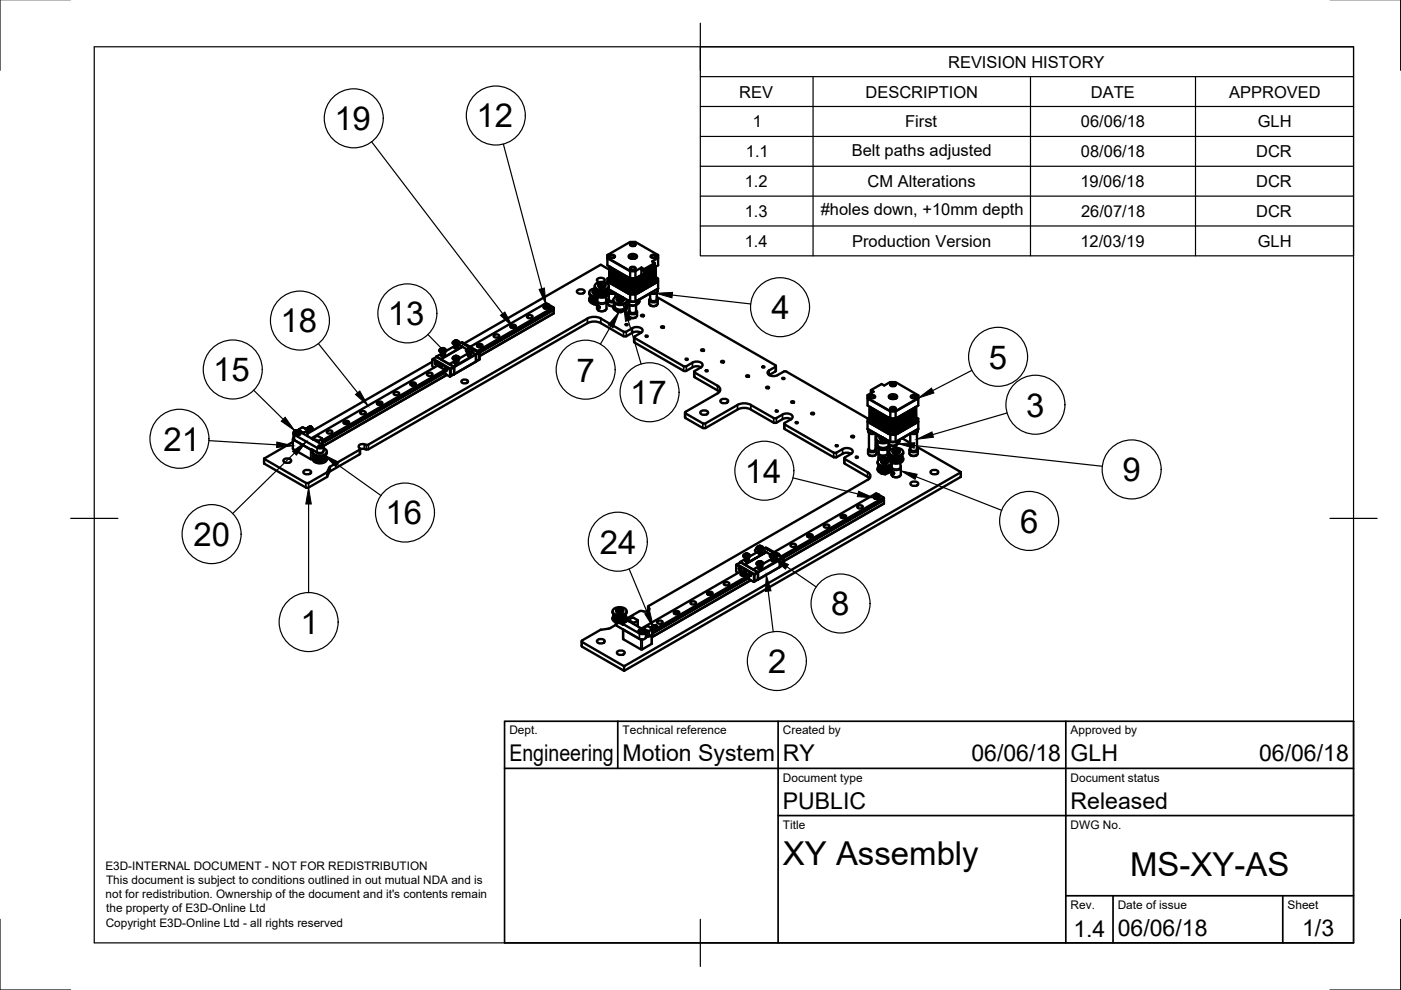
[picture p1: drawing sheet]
<svg xmlns="http://www.w3.org/2000/svg" width="297mm" height="210mm" viewBox="0 0 297 210" stroke-linecap="round" stroke-linejoin="round" font-family="sans-serif">
<defs><g id="words">
<g font-size="7">
<text x="70.9" y="27.6">19</text>
<text x="101" y="27">12</text>
<text x="59.5" y="70.5">18</text>
<text x="82.3" y="69">13</text>
<text x="163.6" y="67.7">4</text>
<text x="45.2" y="80.8">15</text>
<text x="122.2" y="80.9">7</text>
<text x="209.7" y="78.2">5</text>
<text x="133.6" y="85.7">17</text>
<text x="217.6" y="88.3">3</text>
<text x="34.7" y="95.5">21</text>
<text x="157.9" y="102.3">14</text>
<text x="238" y="102">9</text>
<text x="81.7" y="111.2">16</text>
<text x="216.3" y="113">6</text>
<text x="41" y="115.8">20</text>
<text x="127.2" y="117.4">24</text>
<text x="176.3" y="130.5">8</text>
<text x="63.7" y="134.4">1</text>
<text x="162.9" y="142.7">2</text>
<text x="166" y="183.4">XY Assembly</text>
<text x="239.6" y="185.8">MS-XY-AS</text>
</g>
<g font-size="4.9">
<text x="108" y="161.4">Engineering</text>
<text x="132" y="161.4">Motion System</text>
<text x="166" y="161.4">RY</text>
<text x="206" y="161.4">06/06/18</text>
<text x="227" y="161.4">GLH</text>
<text x="267" y="161.4">06/06/18</text>
<text x="166" y="171.4">PUBLIC</text>
<text x="227" y="171.4">Released</text>
<text x="227.6" y="198.6">1.4</text>
<text x="237" y="198.4">06/06/18</text>
<text x="276.1" y="198.6">1/3</text>
</g>
<g font-size="3.5">
<text x="201" y="14.3">REVISION HISTORY</text>
<text x="156.7" y="20.7">REV</text>
<text x="183.5" y="20.7">DESCRIPTION</text>
<text x="231.3" y="20.7">DATE</text>
<text x="260.6" y="20.7">APPROVED</text>
<text x="159.6" y="27">1</text>
<text x="191.9" y="27">First</text>
<text x="229.2" y="27">06/06/18</text>
<text x="266.7" y="27">GLH</text>
<text x="158.1" y="33.3">1.1</text>
<text x="180.6" y="33">Belt paths adjusted</text>
<text x="229.2" y="33.3">08/06/18</text>
<text x="266.3" y="33.3">DCR</text>
<text x="157.9" y="39.7">1.2</text>
<text x="184" y="39.7">CM Alterations</text>
<text x="229.1" y="39.7">19/06/18</text>
<text x="266.3" y="39.7">DCR</text>
<text x="157.9" y="46">1.3</text>
<text x="174" y="45.7">#holes down, +10mm depth</text>
<text x="229.2" y="46">26/07/18</text>
<text x="266.3" y="46">DCR</text>
<text x="157.9" y="52.3">1.4</text>
<text x="180.7" y="52.3">Production Version</text>
<text x="229.1" y="52.3">12/03/19</text>
<text x="266.7" y="52.3">GLH</text>
</g>
<g font-size="2.5">
<text x="108" y="155.7">Dept.</text>
<text x="132" y="155.7">Technical reference</text>
<text x="166" y="155.7">Created by</text>
<text x="227" y="155.7">Approved by</text>
<text x="166" y="165.7">Document type</text>
<text x="227" y="165.7">Document status</text>
<text x="166" y="175.7">Title</text>
<text x="227" y="175.7">DWG No.</text>
<text x="22.4" y="184.5">E3D-INTERNAL DOCUMENT - NOT FOR REDISTRIBUTION</text>
<text x="22.4" y="190.5">not for redistribution. Ownership of the document and it's contents remain</text>
<text x="22.5" y="187.4">This document is subject to conditions outlined in out mutual NDA and is</text>
<text x="22.4" y="196.5">Copyright E3D-Online Ltd - all rights reserved</text>
<text x="22.5" y="193.5">the property of E3D-Online Ltd</text>
<text x="227" y="192.7">Rev.</text>
<text x="237" y="192.7">Date of issue</text>
<text x="273" y="192.7">Sheet</text>
</g>
</g></defs>
<!-- layer: Visible -->
<g fill="none" stroke="#000" stroke-width=".51">
<path d="M127.4 56.2l1.9 1M127.5 56.2l-29.1 16.6M127.9 59.8l.3-.4a.88 .88 0 0 0-.8-.5 .88 .88 0 0 0-.8 .6l.4 .3M128.8 54.7l4.8 2.8v1.5l-4.8-2.7zM128.8 59.7l4.8 2.8h1.1M128.8 54.1v.6M128.8 54.7v-.6l4.8-2.8h1.1l4.8 2.8v.6M128.8 54.1h.1M128.8 54.7l4.8 2.7M129.2 54.4l.6-.2 .6 .2M129.3 58.2l3.8 2.2h2.1l3.8-2.2M129.3 59.9l3.8 2.3h2.1l3.8-2.3"/>
<path d="M129.3 58.2l3.8 2.2h2.1M129.3 58.8l-.5 .2v1.1M129.3 57.3l3.8 2.2M129.3 58.2l3.8 2.2M129.3 56.6v1.6M129.3 58.8l3.8 2.2M129.3 59.9l3.8 2.2M129.3 56.6l3.8 2.3M129.3 56.7l3.8 2.3M129.3 56.8l3.8 2.3M129.3 56.9l3.8 2.3M129.3 57l3.8 2.2"/>
<path d="M129.3 57.1l3.8 2.2M129.3 57.1l3.8 2.3M129.3 57.2v.1M129.3 57.4l3.8 2.2M129.3 57.5l3.8 2.3M129.3 57.6l3.8 2.3M129.3 57.7l3.8 2.3M129.3 57.8l3.8 2.2M129.3 57.9l3.8 2.2M129.3 57.9l3.8 2.3M129.3 58l3.8 2.3M129.3 58.1v.1"/>
<path d="M129.3 58.2v1.7M129.3 56.6l3.8 2.2M129.3 58.3l3.8 2.2M129.3 58.4l3.8 2.2M129.3 58.5l3.8 2.3M129.3 58.6l3.8 2.3M129.3 58.7v.1M129.3 58.9l3.8 2.2M129.3 58.9l3.8 2.3M129.3 59l3.8 2.3M129.3 59.2l3.8 2.2h2.1M129.3 59.3l3.8 2.2h2.1"/>
<path d="M129.3 59.3l3.8 2.3M129.3 59.4l3.8 2.3M129.3 59.5l3.8 2.3M129.3 59.6l3.8 2.2M129.3 59.7l3.8 2.2M129.3 59.7l3.8 2.3M129.3 59.9v.1M129.3 57.3l3.8 2.3M129.3 57.5l3.8 2.2M129.3 58.4l3.8 2.3M129.3 59.1l3.8 2.3M129.3 59.8v.1"/>
<path d="M129.4 54.1a.66 .66 0 0 1 1 .3 .66 .66 0 0 1-.7 .3 .66 .66 0 0 1-.5-.4zM133.1 60h.1M133.1 59.9v.1M133.1 59.8v.1M133.1 59.7v.1M133.1 59.6v.1M133.1 59.6h.1M133.1 59.5v.1M133.1 59.4v.1M133.1 59.3v.1M133.1 59.2v.1M133.1 59.2h.1"/>
<path d="M133.1 59.1v.1M133.1 59h.1M133.1 59h.4l-.4 .1M133.1 58.9v.1M133.1 60h2.1h-2.1M133.1 59.9h2.1M133.1 59.8h2.1M133.1 59.7h2.1M133.1 59.6h2.1M133.1 59.5h2.1M133.1 59.4h2.1h-2.1M133.1 59.3h2.1"/>
<path d="M133.1 59.2h2.1M133.1 59.1h2.1M133.1 58.9h.3M133.1 58.8h.2l-.2 .1M133.3 54.2a1.12 1.12 0 0 1 1.8 .2 1.04 1.04 0 0 1-1.8 0zM133.6 57l.6-.3 .6 .3M133.6 51.9l.6-.2 .6 .2M133.6 57.4h1.2M133.6 57.4l1.1 .1M133.6 54.4l-.2 .2M133.7 54.5l.1 .3M133.7 51.6a.66 .66 0 0 1 1 .3 .66 .66 0 0 1-.6 .3 .66 .66 0 0 1-.5-.4z"/>
<path d="M133.7 56.7a.66 .66 0 0 1 1 .3 .66 .66 0 0 1-.6 .3 .66 .66 0 0 1-.5-.5zM133.8 54.3h.5l.3 .3-.6 .2-.3-.2zM133.9 54.3l-.4 .4M134.4 54.3l.5 .4M134.6 54.5l-.1 .3M134.7 54.4l.3 .2M134.7 57.5v1.5l1.4-.8M134.8 57.4l-.1 .1M134.8 59h.4M134.9 58.9h.3M135.2 60l3.8-2.2zM135.2 59.8l3.8-2.1z"/>
<path d="M135.2 59.7l3.8-2.1zM135.2 59.6l3.8-2.2zM135.2 59.5l3.8-2.1zM135.2 59.4l3.8-2.1zM135.2 59.3l3.8-2.1zM135.2 59.2l1.3-.7-1.3 .7M135.2 59.1l1.3-.7-1.3 .8M135.2 59l1.2-.6-1.2 .7M135.2 58.9l1.1-.6-1.1 .7M135.2 58.8l1.1-.5-1.1 .6M135.2 58.8l1-.5-1 .5M135.2 58.8h-.1"/>
<path d="M135.2 59.9h.1M135.2 59.5h.1M135.2 59.3h.1M135.2 58.8h.1M136 57.2l.6 .3M136 56.7l.6 .4M136 56.7l-1.2 .7M136 56.7v.4M136 57.2v.9l.6 .4 .5-.4M136.6 57.7l.3 .1v-.1M136.6 57.9l.5 .2M136.6 57.6l.3 .2"/>
<path d="M136.6 57.6l.3 .1M136.6 57.7l.2 .1M136.8 57.4l.4 .3zM136.8 57.8h.1M136.8 57.8l-.1 .1M136.9 57.8h.1M136.9 57.8h-.1M136.9 57.4l.3 .1zM136.9 57.7v.1M137.1 57.2l.4 .3M137.2 57.7h.1M137.2 57.2l.3 .2"/>
<path d="M137.2 57.6l-.3 .2M137.2 57.6h.1M137.2 57.5v.1M137.2 57.6v.1M137.5 57l.3 .3M137.5 57.5h.1M137.5 57.5l-.3 .1M137.5 57.4h.1M137.5 57l.3 .2M137.5 57.4l-.4-.2 .4 .3M137.6 57.4l-.1 .1M137.7 56.9l.4 .2"/>
<path d="M137.8 56.8l.3 .3M137.8 57.3l-.2 .1M137.8 57.2v.1M137.8 56.8l.3 .2M137.9 56.8l.2 .2M137.9 57.2h.1M137.9 57.2l-.1 .1M137.9 57.2h-.1M137.9 57.2l.4 .2M138 54.4l.5-.2 .6 .2M138 57.2l-1.3 .7M138 57.3l-1.2 .7"/>
<path d="M138.1 57.1l-.3 .1M138.1 57.3l-1.2 .7M138.1 56.7l.4 .1M138.1 54.1a.66 .66 0 0 1 1 .3 .66 .66 0 0 1-.6 .3 .66 .66 0 0 1-.5-.4zM138.1 57h.1M138.1 57.1h.1M138.1 57v.1M138.2 57v.1M138.2 56.6l.3 .2M138.2 57.4l-1.3 .7M138.2 57.1h-.1M138.2 57h.1"/>
<path d="M138.2 57.4l-1.2 .7M138.4 56.9l.4 .2v-.8l-2.2 1.2v.9l.5-.3M138.4 56.5v.2M138.4 56.8v.1M138.4 56.9l-.2 .1M138.5 56.9h.1M138.5 56.8v.1M138.5 56.8h.1M138.5 56.9l-.4-.2 .4 .2M138.8 57.1l-.5 .4-.4-.3M138.8 56.2h.1M138.8 57.1h.2l-3.8 2.1"/>
<path d="M138.8 56.2l-2.2 1.3v1M138.8 55.8v.4l-2.2 1.3v-.4M138.8 57.2l-1.7 1M138.8 56.2v1M138.8 55.8l-2.2 1.3M139 58.2l-3.8 2.2M139 57.7l-3.8 2.2M139 57.5l-3.8 2.2M139 57l-.2 .1M139 56.9l-.2 .2 .2-.1M139 56.8l-.2 .2 .2-.1M139 56.7l-.2 .2"/>
<path d="M139 56.6l-.2 .2 .2-.1M139 56.6l-.2 .1 .2-.1M139 59.7l-3.8 2.2M139 59.6l-3.8 2.2 3.8-2.2M139 59.5l-3.8 2.3 3.8-2.2M139 59.2l-3.8 2.2M139 59.1l-3.8 2.3 3.8-2.2M139 58.4l-3.8 2.3 3.8-2.2M139 58.8l.5 .2v.7l-4.8 2.8M139 58.2h.1M139 56.8l-.2 .1M139 59.9v.1"/>
<path d="M139 59.6h.1M139 59.5v.1M139 59.1v.1M139 58.4v.1M139 56.6v.1M139 56.7v.2M139 56.9v.1M139 57v.2M139 57.4v.2M139 57.6v.2M139 57.8v.2M139 58v.2"/>
<path d="M139 58.2v.2M139 58.4v.2M139 58.6v.2M139 58.8v.2M139 59v.2M139 59.2v.2M139 59.6v.1M139 59.7v.2M139 59.9l-3.8 2.2M139 57.2v.2M139 59.4v.2M139 58.1h.1"/>
<path d="M139 58h.1M139 57.9h.1M139 57.8v.1M139 57.8h.1M139 57.7h.1M139 57.6h.1M139 57.5h.1M139 57.4v.1M139 57.4h.1M139 57.3h.1M139 57.2h.1M139 57.1h.1"/>
<path d="M139 57v.1M139 57h.1M139 56.9h.1M139 56.8h.1M139 56.7h.1M139 56.6h.1M139 59.8h.1M139 59.7h.1M139 59.5h.1M139 59.4h.1M139 59.3h.1M139 59.2v.1"/>
<path d="M139 59.2h.1M139 59.1h.1M139 59h.1M139 58.9h.1M139 58.8v.1M139 58.7h.1M139 58.6h.1M139 58.5h.1M139 58.4h.1M139 58.3v.1M139 58.2v.1M139.5 54.7v1.6l-.7 .4"/>
<path d="M139.5 54.1h.1M139.5 54.7l-1.2 .7 .5 .4M139.5 54.1v.6M139.5 59.7v1.5M90.7 79.1a.66 .66 0 0 1 1 .3 .66 .66 0 0 1-.6 .3 .66 .66 0 0 1-.6-.4zM91.7 76.7l-26.5 15.2M91.9 76.1l.7-.4 3.6 2.1 .1 .1-.9 .5M91.9 76.1l3.6 2.1 .1 1.5-.2 .1M91.9 76.1l-.2 .1M92.2 77l.2 .1 .1-.2-.1 .2 .2 .2h-.2zM92.3 77h-.1M92.4 76.7h.1"/>
<path d="M92.4 76.7l-.1 .1h.3l.1 .2-.1 .3M92.4 77.1h.1M92.4 77v.1M92.4 77.3h.1M92.5 77.1l-.1 .1M92.5 75.6v.1M92.5 75.6l1 .5M92.7 77.3h.1M92.7 77.3l-.1 .1M93.2 74.3a.74 .74 0 0 0 .7 .5 .74 .74 0 0 0 .7-.5M93.3 74.2a.63 .63 0 0 0 .6 .4 .63 .63 0 0 0 .5-.4M93.4 77.1l-1.7-.9v1.4l.4 .3"/>
<path d="M93.4 77.5l.1 .3 .2-.1M93.5 77.1l-.1 .4M93.5 74l.6-.1 .3 .2a.54 .54 0 0 1-.5 .4 .54 .54 0 0 1-.6-.4zM93.5 73.9l-.3 .3a.73 .73 0 0 0 .7 .5 .73 .73 0 0 0 .7-.5l-.4-.3M93.6 77.3l.1 .4M93.6 74.7l.5 .1zM93.6 75.3l.3 .2 .2-.2-.2 .2-.3-.2M93.6 74.7l.1 .2 .4-.2M93.6 75.1l.1 .2 .4-.2M93.6 75.2h.1M93.6 75.2v.1M93.6 73.9l.3-.1 .3 .2-.4 .2-.2-.2z"/>
<path d="M93.7 77.7l.1-.4-.3-.2v.4l.2 .2M93.7 77.3l1.7 1 .8-.5M93.7 74.8h.2M93.7 74.9h.2M93.7 75h.2M93.7 75.1h.2M93.7 75.2h.2M93.7 75.3h.2M93.7 75.4h.2M93.7 77.4h-.2l.2 .3M93.8 73.9l-.1 .2M93.8 73.9l.3 .1-.3 .1"/>
<path d="M93.8 73.9h-.2l.1 .2M94 73.9v.2h-.3M94 73.9h-.3v.2M94 73.9v.2M94.1 74.7l-.2 .2-.3-.1M94.1 74.8l-.2 .2-.3-.2M94.1 74.9l-.1 .2-.4-.2 .2 .3 .3-.2-.2 .2-.3-.2-1.1 .6M94.1 75l-.1 .2-.4-.1 .3 .1 .2-.2M94.1 75.1l-.2 .2-.3-.1M94.1 75.2l-.2 .2-.3-.1M94.1 74.8l-.2 .3-.3-.2M94.1 75.2l-.2 .2-.3-.2"/>
<path d="M94.1 75h.1M94.1 75.2h.1M94.2 78.8v.1M94.2 78.9l-25.9 14.9M94.2 78.9h.1M94.3 78.2l.2 .3v-.1M94.3 78.2l.2-.1 .1 .3h-.1M94.3 78.9h.1M94.3 78.9l.1 .1M94.3 78.4l-26 15M94.3 78.7h.1M94.3 78.2h.1"/>
<path d="M94.4 78h.2l.2 .2-.1 .3M94.4 79v.1M94.4 79.1v.2l1 .5M94.4 78.7l-.1-.3-1.5-.9-26.8 15.4M94.4 78.7l-26.1 15M94.4 78.5l-26.1 15.1M94.4 78.7h.1M94.4 77.9h.1M94.4 77.9l-.1 .1M94.5 78.3h-.1M94.5 78.2h-.1M94.5 78.4l-.1 .1"/>
<path d="M94.6 78.3l-.1 .1M94.7 79.5l-26.1 15M94.8 78.5h.1M94.8 78.5l-.2 .1M95.3 77.2l.9 .5M95.4 78.3v.1M95.4 78.4v1.4M96 75.9v.1a.82 .82 0 0 0 1.4 0M96 72.6v.1a.82 .82 0 0 0 1.4 0M96.1 72.6h.1M96.1 75.9h.1M96.1 72.6a.64 .64 0 0 0 1.2 0"/>
<path d="M96.2 79.3l-.8 .5M96.2 79.3v.1M96.2 77.7v1.7M96.3 79.3h-.1M96.3 77.9v1.4M96.3 79.3l-.7 .4M96.3 75.6l.6-.1 .3 .2a.54 .54 0 0 1-.5 .5 .54 .54 0 0 1-.5-.5zM96.3 72.3l.6-.1 .3 .3a.54 .54 0 0 1-.5 .4 .54 .54 0 0 1-.5-.4zM96.4 75.5l-.4 .3a.73 .73 0 0 0 .7 .5 .73 .73 0 0 0 .7-.5l-.4-.3M96.4 72.3l-.4 .2a.73 .73 0 0 0 .7 .5 .73 .73 0 0 0 .7-.5l-.4-.2M96.4 73.4v.1M96.4 73.6h.1"/>
<path d="M96.4 76.7h.1M96.4 76.8h.1M96.4 76.6l-1.1 .6M96.4 76.4h.5M96.4 73.1h.5h-.5l.2 .2 .4-.2-.3 .2-.3-.2M96.5 75.6v.1M96.5 72.3v.1M96.5 75.5l.3-.1 .2 .2-.4 .2-.2-.2zM96.5 72.2h.3l.2 .2-.4 .1-.2-.1zM96.5 72.3h.4l-.4 .1M96.6 76.4h.2M96.6 76.5h.2"/>
<path d="M96.6 76.6h.2M96.6 76.7h.2M96.6 76.8h.2M96.6 76.9h.2M96.6 77h.2M96.6 73.2h.2M96.6 73.3h.2M96.6 73.4h.2M96.6 73.5h.2M96.6 73.6h.2M96.6 73.7h.2M96.6 73.8h.2"/>
<path d="M96.6 75.5l-.1 .2M96.6 72.2l-.1 .3M96.6 75.5l.3 .1-.1 .1M96.6 75.5l-.1 .1M96.6 72.2l.3 .1-.1 .2M96.6 72.2l-.1 .1M96.6 72.4l.2 .1M96.6 75.5h.3M96.8 72.3v.1M96.8 75.5v.2h-.2M96.9 75.5v.2h-.4M96.9 76.4h-.5l.2 .1 .4-.1-.3 .2-.3-.2"/>
<path d="M97 76.4l-.3 .2-.3-.2M97 76.5l-.3 .2-.3-.2M97 76.6l-.3 .2-.3-.2M97 76.6l-.3 .3-.3-.2M97 76.7l-.2 .2-.4-.1M97 76.8l-.2 .2h-.4v-.2M97 76.9l-.2 .2h-.4v-.2M97 73.1l-.3 .3-.3-.2M97 73.2l-.3 .2-.3-.1M97 73.3l-.3 .2-.3-.2M97 73.4l-.3 .2-.3-.2M97 73.5l-.3 .2-.3-.2"/>
<path d="M97 73.5l-.2 .3-.4-.1v-.1M97 73.6l-.2 .2h-.4v-.1M97 76.4l-.2 .2-.4-.1M97 76.5l-.2 .2-.4-.1M97 76.6l-.2 .2-.4-.2M97 76.7l-.2 .2-.4-.2M97 76.8l-.3 .2-.3-.2M97 76.8l-.3 .2-.3-.1M97 76.9l-.3 .2-.3-.1M97 73.2l-.3 .2-.3-.2M97 73.3l-.2 .1-.4-.1M97 73.3l-.2 .2-.4-.1-1.9 1"/>
<path d="M97 73.4l-.2 .2-.4-.1M97 73.6l-.3 .2-.3-.2M97 73.7l-.3 .2-.3-.2M97 73.6h.1M97 73.7h.1M97 76.7v.1M97 76.9h.1M97.2 75.9h.1a.64 .64 0 0 1-1.2 0M97.2 72.6h.1M97.4 72.6v.1M97.4 75.9v.1M97.9 72.6h.1l1.7 .9"/>
<path d="M97.9 72.6l3.6 2.1 .1 1.6-.1-1.6-3.7-2M97.9 72.6l-.7 .4 .8 .5M98 73.5l-4.5 2.7M98 73.5h.1M98.8 74.3a.82 .82 0 0 0 1.4 0M98.9 74l-.9-.5-4.5 2.7 1.8 1M98.9 74.2v.1M99.1 74l.6-.1 .3 .2a.54 .54 0 0 1-.5 .4 .54 .54 0 0 1-.5-.4zM99.2 73.9l-.4 .3a.73 .73 0 0 0 .7 .5 .73 .73 0 0 0 .7-.5l-.4-.3M99.2 75l.2 .2 .4-.2-.4 .2-.2-.2M99.2 75.3l.2 .2 .4-.2-.4 .2-.2-.2M99.2 74.7l.2 .2 .4-.2"/>
<path d="M99.2 75.1l.2 .2 .4-.2M99.2 75.2h.1M99.2 75.2v.1M99.2 74.9l-1.8 1.1M99.2 74.7l.6 .1zM99.3 73.9v.2M99.3 73.9l.3-.1 .2 .2-.4 .2-.2-.2zM99.3 73.9l.1 .2M99.4 74.8h.2M99.4 74.9h.2M99.4 75h.2M99.4 75.1h.2"/>
<path d="M99.4 75.2h.2M99.4 75.3h.2M99.4 75.4h.2M99.4 73.9v.2M99.4 73.9h.3v.2M99.4 73.9h-.1M99.4 74.1h.3M99.7 73.9h-.4M99.7 73.9v.2h-.3M99.7 73.9v.2M99.8 74.7l-.3 .2-.3-.1M99.8 74.8l-.3 .2-.3-.2"/>
<path d="M99.8 74.9l-.2 .2-.4-.2M99.8 75l-.3 .2-.3-.1 .4 .1 .2-.2M99.8 75.1l-.2 .2-.4-.1M99.8 75.2l-.2 .2-.4-.1M99.8 74.8l-.2 .2-.4-.2M99.8 74.8l-.2 .3-.4-.2M99.8 75.2l-.2 .2h-.3l-.1-.2M99.8 75h.1M99.8 75.2h.1M100 74.6l.8 .5-4.6 2.6M100.1 74.2v.1a.64 .64 0 0 1-1.1 0M100.2 74.3v.1"/>
<path d="M100.9 76.7l-4.7 2.7M100.9 75.2v1.5M100.9 76.7l-4.6 2.6M100.9 75.2l-4.6 2.6M101.2 73.4l.5-.2 .5 .2M101.3 73a.66 .66 0 0 1 1 .3 .66 .66 0 0 1-.6 .3 .66 .66 0 0 1-.6-.4zM101.3 73.3l-.1 .1M101.3 73.3h.1M101.6 73.4l-.1 .2a.27 .27 0 0 1 .2-.3 .27 .27 0 0 1 .3 .3M101.6 73.4h.3M101.6 73.4v.2M101.6 74.6l-.7 .6"/>
<path d="M101.7 74.8l-.8 .4M101.9 73.4l.1 .1M101.9 73.4v.2M102 73.5v.1M102 73.3l.2 .1M104.8 71a.66 .66 0 0 1 1 .3 .66 .66 0 0 1-.6 .3 .66 .66 0 0 1-.5-.5zM108.4 68.9a.66 .66 0 0 1 1 .4 .66 .66 0 0 1-.7 .2 .66 .66 0 0 1-.5-.4zM108.4 69.2l-.1 .2 .3-.2h.4l.3 .2-.1-.1M108.7 69.3l-.2 .2M108.7 69.3h.3M108.7 69.3v.2M109 69.3l.1 .2"/>
<path d="M109 69.3v.2M109.1 69.5h-.1M109.1 69.2l.1 .1M111.9 66.9a.66 .66 0 0 1 1 .3 .66 .66 0 0 1-.6 .3 .66 .66 0 0 1-.6-.4zM115.3 64.8v.4M115.3 65a.56 .56 0 0 0 .6 .5 .56 .56 0 0 0 .5-.5M115.3 65.2l.2 .2M115.3 65.2v.1M115.5 65.4h.1M115.5 64.5l-.2 .3 .4 .2 .7-.2-.2-.3M115.5 64.5h.1M115.5 64.5l.5-.1 .3 .4-.6 .2-.3-.2z"/>
<path d="M115.8 64.6v.3h.1M115.8 64.6h.3M115.8 64.6l-.2 .1 .1 .1M116.1 64.6v.2M116.1 64.6h-.3l-.2 .1v.1M116.1 64.8h-.1M116.1 64.8h-.4M116.2 64.5h.1M116.3 65.4h-.1M116.4 65.2v.1M116.4 64.8l-.2 .6M117.2 65.6h.1"/>
<path d="M117.2 65.6l.1 .1M117.2 65.6l-15.6 9M117.3 65.6l.1 .2M117.3 65.2l-16.1 9.2M117.3 65.5h.1M117.4 65.8h.1M117.4 65.4l-.1-.2-1.5-.9-16.2 9.2 2.1 1.3v1.4l-.8 .5 .8-.5M117.4 65.4l-15.9 9.2M117.4 66.4l-15.7 9.1M117.4 65.3l-16 9.2M117.4 65.8v.6M117.4 66.4l-.1 .1"/>
<path d="M117.4 65.4h.1M122.4 61.6l.7-.3a.6 .6 0 0 1 .8 .7l-.8 .3a.6 .6 0 0 1-.7-.7zM124.5 68.5l-46.4 26.8M124.6 68.5l1.4-.3 1.4 .3M124.9 62a1.36 1.36 0 0 0 1.8 1.1M124.9 63.4v.2M124.9 63.6a1.4 1.4 0 0 0 1.7 .9M125.1 62.7l.1 .9M125.1 62.9a.74 .74 0 0 0-.1 .9 .74 .74 0 0 0 .8 .4h.8M125.1 63.5h.1M125.2 63.6h.1M125.2 63.7l.2 .1"/>
<path d="M125.2 62.8v.9M125.2 63.7h.1M125.4 62.9v1M125.5 63.9h.1M125.6 63v.9M125.6 63.9h.1M125.6 63.9h.2M125.7 64.4l.9 .2M125.7 61.8v.3l.4 .2M125.7 64.4h.1M125.8 63v1M125.8 64h.1"/>
<path d="M125.9 62.3l.2 .1M125.9 61.5l-.2 .4 .4 .3M126 64h-.2M126 63.1v.9M126 64h.1M126.1 62a1.2 1.2 0 0 0 1.5 1.1 1.4 1.4 0 0 0 1.5-.8M126.1 60.6a1.2 1.2 0 0 0 1.5 1.1 1.4 1.4 0 0 0 1.5-.8M126.1 63.1v1M126.1 64.1h.2M126.2 61.2a.91 .91 0 0 0-1 .2 .91 .91 0 0 0-.1 1 1.82 1.82 0 0 0 1.4 .5M126.2 61.6v.1M126.3 60.2a1.95 1.95 0 0 1 2.8 .3 1.29 1.29 0 0 1-1.7 1 1.14 1.14 0 0 1-1.3-1z"/>
<path d="M126.3 61.3l.1 .9M126.3 61.3l-.6 .4 .4 .4M126.3 62.1h.1M126.3 61.6l-.2 .3a1.42 1.42 0 0 0 2.1 .9 .78 .78 0 0 0 .7-.4 .78 .78 0 0 0 0-.8M126.3 63.1v1h.3M126.4 62.2h.1M126.4 61.4v.9M126.4 62.3l.2 .1M126.5 63.1v1M126.6 61.5v.9M126.6 64.1h.1M126.6 64.6h.1"/>
<path d="M126.6 62.4h.1M126.6 62.5h.1M126.6 61.5v1M126.6 62.5l.1 .1M126.7 64.7l.4 .3v.3l-.3-.1zM126.7 63.1h.1M126.7 62.6h.1M126.7 63l-.1 .9v1.5a1.16 1.16 0 0 0 2 0l-.2-2.4M126.8 61.6v.9M126.8 62.5v.1M126.8 60.4a.81 .81 0 0 0 .7 .6 .81 .81 0 0 0 .9-.4M126.8 62.5l.1 .1"/>
<path d="M126.9 65.8h.1M126.9 61.7v.9M126.9 65.8l.7 .2 .7-.2M126.9 62.6l.1 .1M127 60.9l.6 .1 .5-.1M127.1 60.1l-.2 .2a.76 .76 0 0 0 .7 .5 .76 .76 0 0 0 .7-.5l-.2-.2M127.1 60.1l.5-.1a.55 .55 0 0 1 .7 .5l-.7 .3a.55 .55 0 0 1-.7-.5zM127.1 61.7v1h-.2M127.2 62.6l.1 .1M127.3 61.7v1l.1 .1M127.4 60.3h.5l-.4 .3-.2-.2zM127.4 68.5l4.8 2.8"/>
<path d="M127.4 60.3v.2M127.4 60.5h.3M127.5 60.5h.3M127.5 61.7v1M127.7 60.2v.3M127.7 61.7v1.1M127.9 61.7v1h-.4M128 61.7v1M128.1 62.6l-.2 .1M128.2 61.7v.9l-.2 .1M128.3 65.8h-.1M128.3 60.4v.2"/>
<path d="M128.4 61.6v.9M128.4 62.5v.1M128.4 62.5l-.1 .1M128.4 62.6h.1M128.5 62.5v.1M128.6 61.5v1M128.6 61.5l.1 .9M128.6 62.4h.1M128.8 62.3h.1M128.8 61.4l-.1 1M128.8 62.2h.1M128.9 61.3l-.1 .9"/>
<path d="M128.9 63.6v.8l.1 .3 1 .2-.9-.1M128.9 62.1h.1M129.1 62.3v1.3l.5 .2h.4M129.1 60.6v.3M129.1 62v.3M129.1 63.3l-.2 .2a.83 .83 0 0 0 1.2 .6M129.1 62.1l.6 .1 .7-.1a1.04 1.04 0 0 1-1.3 0M130 63.6v.2M130 65v.2M130 65.2a1.73 1.73 0 0 0 3 0M130.3 64.4v.6M130.3 64.4l-.2 .3a1.23 1.23 0 0 0 1.6 1.1 1.1 1.1 0 0 0 1.3-1.1l-.3-.3"/>
<path d="M130.5 62.2v.8M130.8 66l.9 .2M130.8 63.4a.76 .76 0 0 0 .7 .6 .76 .76 0 0 0 .7-.6M130.8 66h.1M130.9 66l.8 .1M131 63.9l.5 .1 .5-.1M131 63.1l-.2 .2a.77 .77 0 0 0 .7 .5 .77 .77 0 0 0 .8-.5l-.2-.2M131.3 63.2l.5 .1-.1 .2h-.3l-.2-.1zM131.3 63.2v.2M131.4 63.5h.3h-.3M131.4 62.7a1.02 1.02 0 0 0-1.3 1.2 1.89 1.89 0 0 0 2.9-.3 1.17 1.17 0 0 1-1.5 1.1 1.4 1.4 0 0 1-1.5-.9M131.6 63.2v.2"/>
<path d="M131.7 66.2h.1M131.7 66.1v.1M131.9 66.1l-.2 .1M132 63l-.5-.1a.52 .52 0 0 0-.7 .5l.7 .3a.47 .47 0 0 0 .5-.1 .47 .47 0 0 0 .1-.5M132.2 70.3l-5.2-3-1.5-.1-.9 .3-46.5 26.8M132.2 70.3h.6M132.7 68.7l.4 .1-.2 .2-.3-.2zM132.7 64.4v.6a1.38 1.38 0 0 1-2.4 0M132.8 70.3a3.2 3.2 0 0 1 2.4-1 .86 .86 0 0 1 1 1l-.3 .3M132.9 64.2l.6 .4v1.4M132.9 64.1l.4 .3M133 64l.3 .2"/>
<path d="M133 65v.2M133.1 60.4v.1M133.1 60.3v.1M133.1 60.2v.1M133.1 60.1v.1M133.1 60v.1M133.1 62.1v.1M133.1 62v.1M133.1 61.9v.1M133.1 61.8v.1M133.1 61.8h.1M133.1 61.7v.1"/>
<path d="M133.1 61.3v.1M133.1 61.2v.1M133.1 61.1v.1M133.1 61v.1M133.1 61h.1M133.1 60.9v.1M133.1 60.8v.1M133.1 60.7v.1M133.1 60.6v.1M133.1 60.5v.1M133.1 60.4h2.1M133.1 60.3h2.1"/>
<path d="M133.1 60.2h2.1M133.1 60.1h2.1h-2.1M133.1 60h2.1M133.1 62.1h2.1M133.1 62h2.1M133.1 61.8h2.1M133.1 61.9h2.1M133.1 61.8h2.1h-2.1M133.1 61.7h2.1M133.1 61.6h2.1M133.1 61.4h2.1M133.1 61.3h2.1"/>
<path d="M133.1 61.2h2.1h-2.1M133.1 61.1h2.1M133.1 61h2.1h-2.1M133.1 61h2.1M133.1 60.9h2.1M133.1 60.8h2.1M133.1 60.7h2.1h-2.1M133.1 60.6h2.1M133.1 60.5h2.1M133.1 61.6v.1M133.1 61.4v.2M133.1 63.7h.1"/>
<path d="M133.2 63.7h.1M133.2 63.7v.1M133.2 63.8h.1M133.3 63.8l-.1 .1M133.3 63.8v.4a1.04 1.04 0 0 0 1.8 0v-.4M133.3 66.1v.8M133.3 66.9a1.04 1.04 0 0 0 1.8 0M133.5 66a.82 .82 0 0 0 1.4 0M133.5 65.8l-.2 .4a1.08 1.08 0 0 0 1.8 0l-.2-.4M133.5 64.6a1.15 1.15 0 0 0 1.3 0M133.5 67.3a1.28 1.28 0 0 0 1.3 0M133.6 64l-4.7-2.7 4.7 2.7h1.1"/>
<path d="M134 64h.4M134.1 70.5l-1.3 .8h-.6M134.1 70.5l.9-.2 .9 .2M134.4 71.5v1M134.5 72.5l10.5 6.1h.5a3.4 3.4 0 0 1 2.2-.9l.9 .2M134.7 62.5v1.5M135.1 66.1v.8M135.1 63.8v.1M135.1 63.8h.1M135.1 63.7v.1M135.2 60.3l3.8-2.1zM135.2 60.2l3.8-2.1z"/>
<path d="M135.2 60.1l3.8-2.1zM135.2 60.1l3.8-2.2zM135.2 62l3.8-2.1zM135.2 61.9l3.8-2.1zM135.2 61.6l3.8-2.1zM135.2 61.5l3.8-2.1zM135.2 61.4l3.8-2.1zM135.2 61.2l3.8-2.1zM135.2 61.1l3.8-2.1zM135.2 61l3.8-2.1zM135.2 61l3.8-2.2zM135.2 60.9l3.8-2.1z"/>
<path d="M135.2 60.8l3.8-2.1zM135.2 60.7l3.8-2.1zM135.2 60.6l3.8-2.2zM135.2 60.5l3.8-2.2zM135.2 62.1v.1M135.2 63.7h.1M135.2 63.7h-.1M135.2 60v.1M135.2 61.9h-2.1M135.2 60.4l-2.1 .1M135.2 61.8v.1M135.2 61.7h.1"/>
<path d="M135.2 61.3h.1M135.2 61.1h.1M135.2 60.6h.1M135.2 60.5v.1M135.4 63.6l-.1 .4-.2 .2M135.5 63.5a.64 .64 0 0 1-.5 .9M135.6 63.9l-.2 .4-.5 .3v1.4M135.6 63.8v.2M135.8 70.6l-1.2 .7v.4l10.4 5.9h.5l1.3-.7M136 66.8l.3-.1 .2 .2-.4 .2-.2-.2zM136.9 71.2l.5 .1-.3 .1-.2-.1zM137.6 63.6v.8a1.04 1.04 0 0 0 1.8 0v-.8"/>
<path d="M137.8 63.3l-.2 .3a1.08 1.08 0 0 0 1.8 0l-.2-.3M137.9 64.8h.1M139.2 62.1a1.07 1.07 0 0 1-1.3 0M139.2 64.8l-.7 .1-.6-.1M139.3 62.1v1.3a.82 .82 0 0 1-1.5 0v-1.2M139.3 63l25.1 14.4M139.4 61.3a.95 .95 0 0 1-.4 .9 .95 .95 0 0 1-1-.1M139.5 61.2l-4.8 2.8M139.5 61.2l-4.8 2.8h-1.1v-1.5M139.5 61.2h.1M140.2 69.2h.4l.2 .1-.4 .2-.3-.2zM145.4 76.1l.4 .1-.2 .1-.2-.1z"/>
<path d="M146.8 76.9l.7-.2a.97 .97 0 0 1 1.4 1l-.3 .2M147.2 78.8l.1 1.2 4.8 2.8M148.6 77.9l-1.3 .8-.1 .2 4.9 2.9a.86 .86 0 0 1 .6 .8 .86 .86 0 0 1-.6 .8l-6.7 3.9v.3M148.7 74.1h.3l.3 .1-.4 .2-.3-.2zM149.7 78.5l.4 .1-.3 .2-.2-.2zM153 76.6l.3-.1 .2 .2-.4 .2-.2-.2zM158.3 79.6h.3l.2 .1-.4 .2-.2-.2zM161.7 77.7l.4 .1-.2 .1-.3-.1zM164.4 77.4v.4M164.4 78.8l-1.3 .7M164.4 77.8l-1.6 .9a.97 .97 0 0 0 1.4 1l.7-.2M164.5 77.6v1"/>
<path d="M164.5 78.6l-.1 .1M166.2 78.8l-1.4 .7M166.2 78.8h.5M166.7 78.8l17.3 9.9M56 97.3v.9M56 97.3l8.9 5.1M60.1 97.5l.8-.3a.6 .6 0 0 1 .8 .6l-.8 .3a.6 .6 0 0 1-.8-.6zM62.1 93.7l-6.1 3.6M62.1 93.1v2M62.1 95.1l.1 .1M62.1 95.2l3.8 2.1h.4M62.1 93.2l3.8 2.1"/>
<path d="M62.2 93v.2M62.2 91.9l.1 1.3 3.7 2.2h.2M62.2 93h-.1M62.3 91.8a.87 .87 0 0 0 1.5 0M62.3 91.7v.1M62.3 91.7v.3l.2 .2 4.7 2.7M62.5 92.1l.5 .2 .5-.1M62.5 91.3l-.2 .2a.76 .76 0 0 0 .7 .6 .76 .76 0 0 0 .8-.6l-.2-.2M62.5 91.3l.5-.1a.55 .55 0 0 1 .7 .5l-.7 .3a.55 .55 0 0 1-.7-.5zM62.5 91.3v.1M62.8 91.5l.5 .1-.1 .2h-.3l-.2-.1zM62.8 91.5v.2"/>
<path d="M62.9 91.8h.3zM63.1 91.5v.2M63.4 91.1v.2M63.4 91.2l.8 .5M63.4 91v.1M63.4 91l.8-.4 .9 .5 .1 .2M63.5 91.3v.1M63.5 92.1v.1M63.8 91.8v-.1l4.5 2.6M64.2 91.7h.3M64.4 99.9l.7-.3a.6 .6 0 0 1 .8 .7l-.8 .3a.6 .6 0 0 1-.7-.7zM65 90.9l.4 .1 .1 .2-.1 .3"/>
<path d="M65 90.8l.3 .1 .2 .2-.1 .4M65.1 90.8h.2l.2 .2 .1 .4-.1 .1M65.1 90.8l.4 .2 .1 .5M65.1 90.8h.1M65.1 91.3l-.6 .4M65.2 90.8l.2-.1 .2 .2 .1 .4-.1 .1M65.2 91.1l.1 .2M65.2 91.3v.3zM65.2 90.7l.4 .2v.5M65.2 91.2v1.3M65.3 91.6l-.1-.4-.4-.3 .4 .3 .1 .3-.1 .1M65.3 90.7l.4 .1 .1 .5"/>
<path d="M65.3 91l.1 .3M65.3 91.6h.1M65.4 91l.1 .2M65.4 91.6l-.1-.5-.4-.2 .4 .2 .1 .4-.1 .1M65.4 90.6h.2l.2 .2 .1 .4-.1 .1M65.4 90.6h.1M65.4 90.6l.4 .2v.5M65.4 90.6l.3-.1 .2 .3 .1 .3-.1 .1M65.5 90.9l.1 .3M65.5 90.6l.4 .1 .1 .5M65.6 90.5h.1l.3 .2v.5M65.6 90.8l.1 .3"/>
<path d="M65.6 90.5l.4 .2 .1 .5M65.7 90.8l.1 .2M65.7 90.5l.2-.1 .2 .2 .1 .4-.1 .1M65.7 90.4l.4 .2 .1 .5M65.8 90.7l.1 .3M65.8 90.4l.4 .4-.1-.2M65.9 90.7l.1 .2M65.9 91.2h.1M66 90.6l.1 .3M66 95.2l1.2 .7M66 91.2h.1M66.1 93l.3-.1v.3"/>
<path d="M66.3 93.1h.1M66.3 93.1h-.1M66.3 95.8a1.2 1.2 0 0 0 1.5 1.1 1.17 1.17 0 0 0 1.5-1.1M66.3 97.2v.2M66.3 97.4a1.73 1.73 0 0 0 3 0M66.4 93.1h-.1M66.5 93l1 .5 .7-.4M66.5 97.2l.1 .1M66.5 96.4v.8M66.5 97.2h.1M66.5 96.7l-.2 .3a1.42 1.42 0 0 0 2.1 .9 .78 .78 0 0 0 .7-.4 .78 .78 0 0 0 0-.8M66.6 97.5h.1"/>
<path d="M66.6 97.5h.2M66.6 96.5v1M66.8 96.6v.9M66.8 97.5v.1M66.8 96.7v1M66.8 97.7h.1M66.8 97.6l.1 .1M66.9 97.7h.1M67 96.7v1M67 97.7h.1M67.1 92.4l-.6 .4v.2M67.1 96.8v1"/>
<path d="M67.1 92.4h.3M67.1 97.8h.1M67.3 96.8v1h-.2M67.4 92.4l.8 .5M67.5 96.9v1M67.6 94.5l.3-.1 .2 .2-.4 .2-.2-.2zM67.7 96.9v.9h-.3M67.7 97.8h.2M67.9 96.9v1h.2M68.1 96.9v1M68.2 96.8v1h.2M68.3 97.8h-.2"/>
<path d="M68.3 92.9v.2M68.3 93v1.2M68.3 94.2h.1M68.4 94.3l.2 .3a.95 .95 0 0 1-1.4 .3M68.5 96.8v1M68.5 97.8h-.1M68.5 95.8a.9 .9 0 0 1-1.4 .1M68.6 96.7v1M68.6 97.7h-.1M68.6 95.6a.95 .95 0 0 1-1.4 .3M68.6 94.6v1M68.6 95a.75 .75 0 0 1 .7 .8 .75 .75 0 0 1-.8 .7l-.4 .1a1.37 1.37 0 0 1-1.8-.9l.1-.3"/>
<path d="M68.6 97.7h.1M68.7 97.7h.1M68.8 97.6v.1M68.8 96.7v1M68.8 96.6v.9M68.8 97.5v.1M69 97.5h-.2M69 96.5v1M69 97.5h.1M69.1 97.2l-.1 .1M69.1 96.4v.8M69.1 97.2h.1"/>
<path d="M69.3 97.2v.2M69.5 91.3a.66 .66 0 0 1 1 .4 .66 .66 0 0 1-.7 .3 .66 .66 0 0 1-.5-.5zM69.8 99.2l-.4 .9M73 89.3a.66 .66 0 0 1 1 .3 .66 .66 0 0 1-.6 .3 .66 .66 0 0 1-.6-.4zM73.1 89.6l-.2 .1 .5-.2 .5 .2M73.3 89.7l-.1 .2M73.3 89.7h.3M73.3 89.7v.2M73.3 89.6l.3 .1M73.3 89.6l-.1 .3M73.6 89.7l.1 .1M73.6 89.7v.2"/>
<path d="M73.7 89.8v.1M73.8 89.6h.1M73.8 89.6l.1 .1M76.1 94.9l.2 .2-.1 .2-6.4 3.9M76.2 96.3l-6.2 3.6-.7 1.2-4.1 2.3h-.3l-8.9-5.2M76.3 95.2l-.1 1.1M76.5 87.3a.66 .66 0 0 1 1 .3 .66 .66 0 0 1-.6 .3 .66 .66 0 0 1-.5-.5zM77.7 94.3l-.7-.2-.5 .1-.4 .3v.3M78.1 94.3h-.4M78.1 95.2l-1.2-.1-.6 .2M80 85.7l.5-.3 .5 .3M80.1 85.2a.66 .66 0 0 1 1 .4 .66 .66 0 0 1-.7 .2 .66 .66 0 0 1-.5-.4z"/>
<path d="M80.1 85.5l-.1 .2M80.2 85.7v.1l.2-.2zM80.4 85.6h.3M80.4 85.6v.2M80.7 85.6l.1 .2M80.7 85.6v.2M80.8 85.8h.1M80.8 85.5l.2 .2M83.6 83.2a.66 .66 0 0 1 1 .3 .66 .66 0 0 1-.6 .3 .66 .66 0 0 1-.5-.4zM87.2 81.2a.66 .66 0 0 1 1 .3 .66 .66 0 0 1-.7 .3 .66 .66 0 0 1-.5-.5zM87.5 81.5l-.2 .1v.1M87.5 81.5h.3"/>
<path d="M87.5 81.5v.3M87.8 81.5v.2M87.8 81.7h.1M87.9 81.7a.28 .28 0 0 0-.3-.2 .28 .28 0 0 0-.3 .2M87.9 81.7h-.1M87.9 81.5l.2 .1-.5-.2-.5 .2 .1-.1M98 80.6l.5-.1a.55 .55 0 0 1 .7 .5l-.7 .3a.55 .55 0 0 1-.7-.5zM148.5 87.3l.8-.3a.6 .6 0 0 1 .8 .7l-.8 .3a.6 .6 0 0 1-.8-.7zM152.1 82.8l.4 .3M152.8 84.9l.8-.3a.6 .6 0 0 1 .7 .6l-.7 .3a.6 .6 0 0 1-.8-.6zM159.2 86.8l4.9 2.8h.5M159.2 85.9l4.9 2.7h.5"/>
<path d="M159.2 86.8l-.9-.3-1.5 .1-7.4 4.2-.4-.1-3.7-2.1-.1-1.1M159.2 85.8l-.9-.3-1.5 .2-7.4 4.1h-.4l-3.7-2.2M162.5 82h.3l.3 .2-.4 .1-.3-.1zM164.5 87.1l.4 .1-.2 .1-.3-.1zM164.6 88.6a3.2 3.2 0 0 1 2.4-.9 .86 .86 0 0 1 1 1l-.3 .2M165.9 88.9l-1.3 .7M165.9 88.9l.9-.3 .9 .3M165.9 80.1l.4 .1-.2 .2-.2-.2zM166.3 89.8l.1 1.2 10.4 5.9h.5l1.3-.7M166.4 90l10.4 6M166.4 89.7v.3M167.7 88.9l-1.3 .8"/>
<path d="M167.8 85.1h.3l.3 .1-.4 .2-.3-.2zM168.7 89.5l.5 .1-.3 .2-.2-.2zM172.1 87.5h.3l.2 .2-.4 .1-.2-.1zM176.8 96h.5M177.2 94.4l.5 .1-.3 .2-.2-.2zM178.6 95.2l-1.3 .8M178.7 96.2l.9-.2 .9 .2M178.7 95.2l.7-.2a.97 .97 0 0 1 1.3 1l-1.6 1-.1 .2 4.9 2.9M179 97.2v.9M179 98.1l.1 .2M179.1 98.3l4.8 2.8M180.5 92.4h.4l.2 .2-.4 .1-.3-.1z"/>
<path d="M181.5 96.8l.4 .1-.2 .2-.3-.2zM183.9 90.9l4.9 2.8M183.9 89.4v1.5M183.9 89.4l4.9 2.8M184 83.7v.7l4.8 2.8M184 91a.96 .96 0 0 0 .5 .9 .96 .96 0 0 0 1 0 1.14 1.14 0 0 1-1.2-.1M184 95.4v.7a1.04 1.04 0 0 0 1.8 0v-.7M184.2 91.8v3.4a.82 .82 0 0 0 1.5 0M184.2 95.1l-.2 .3a1.08 1.08 0 0 0 1.8 0l-.2-.3M184.3 96.5v.1M184.3 96.5l.6 .2 .6-.1M184.4 84.2l.5-.3 .6 .3"/>
<path d="M184.4 87.9l3.9 2.3h2.1l3.8-2.2M184.4 89.6l3.9 2.3h2.1l3.8-2.2M184.4 87.9l3.9 2.3h2.1l3.8-2.3M184.4 88.5l-.5 .3v.6M184.4 87.9l3.9 2.2M184.4 86.3v1.6M184.4 88.5l3.9 2.2M184.4 89.6l3.9 2.2M184.5 86.4l3.8 2.2M184.5 86.5l3.8 2.2M184.5 86.5l3.8 2.3M184.5 86.6l3.8 2.3"/>
<path d="M184.5 86.7l3.8 2.3M184.5 86.8l3.8 2.2M184.5 86.9l3.8 2.2M184.5 86.9l3.8 2.3M184.5 87l3.8 2.3M184.5 87.1l3.8 2.3M184.5 87.2l3.8 2.2M184.5 87.3l3.8 2.2M184.5 87.3l3.8 2.3M184.5 87.4l3.8 2.3M184.5 87.5l3.8 2.3M184.5 87.6l3.8 2.2"/>
<path d="M184.5 87.7l3.8 2.2M184.5 87.8l3.8 2.2M184.5 87.8l-.1 .1M184.5 87.9l-.1 1.7M184.5 88.1l3.8 2.3M184.5 88.2l3.8 2.2M184.5 88.3l3.8 2.3M184.5 88.5l3.8 2.3M184.5 88.6l3.8 2.2M184.5 88.7l3.8 2.2M184.5 88.7l3.8 2.3M184.5 88.9l3.8 2.3"/>
<path d="M184.5 89.1l3.8 2.2M184.5 89.1l3.8 2.3M184.5 89.2l3.8 2.3M184.5 89.3l3.8 2.3M184.5 89.4l3.8 2.2M184.5 89.5l3.8 2.2M184.5 89.6h-.1M184.5 89.6l-.1 .1M184.5 88.8l3.8 2.4M184.5 86.3l3.8 2.3M184.5 89l3.8 2.2M184.5 88l3.8 2.3"/>
<path d="M184.5 88.3l3.8 2.2M184.5 88.4l-.1 .1M184.5 83.9a.66 .66 0 0 1 1 .3 .66 .66 0 0 1-.6 .3 .66 .66 0 0 1-.5-.5zM184.7 82.7v.4l.2 .1M184.8 83.3l-.1-.2v.3M185.6 91.9v3.3M185.7 92.9v.2M185.7 94.3v.2M185.8 94.5a1.83 1.83 0 0 0 2.8 .4M185.8 93.1a1.82 1.82 0 0 0 2.6 .6M186 93.7l.1 .6a1.38 1.38 0 0 0 2.3 0v-.2M186.1 98v.2"/>
<path d="M186.1 99.3v.3M186.1 93.8a.7 .7 0 0 0-.3 .8 .7 .7 0 0 0 .7 .4l1.2 .1 .9-.5M186.1 99.6a1.78 1.78 0 0 0 2.7 .4l.2-.2M186.1 98.2a1.73 1.73 0 0 0 3 0M186.3 92.3a.71 .71 0 0 0-.5 .8 .71 .71 0 0 0 .7 .5l.8 .2 1.1-.3M186.3 98.6v.9M186.3 98.9a.76 .76 0 0 0-.1 .8 .76 .76 0 0 0 .8 .4l.8 .1a1.48 1.48 0 0 0 1.2-.6M186.3 99.4h.1M186.3 99.5h.1M186.4 98.7v.9M186.4 99.5h-.1M186.4 99.6h.1"/>
<path d="M186.4 95.3l-.2 2.2M186.5 92.7v.2M186.5 92.9a.9 .9 0 0 0 1.3 .3M186.5 98.8v.9l-.1-.1M186.6 99.7h.1M186.6 98.8v1l.2 .1M186.6 99.8h.1M186.7 93.2h.1M186.7 97.2l-.3-.2v.4M186.7 93.2l.6 .1 .5-.1M186.8 98.9v1M186.8 97.7v.2"/>
<path d="M186.8 99.8l.1 .1M186.8 97.9a.87 .87 0 0 0 1.5 0M186.9 99v1M186.9 100h.2M186.9 100h.1M187 92.7l.2 .1M187 92.7l.1 .1M187 98.2h.1M187 97.4l-.2 .2a.76 .76 0 0 0 .8 .6 .76 .76 0 0 0 .7-.6l-.2-.2M187 97.4h.1M187.1 98.2l.5 .2 .5-.2M187.1 97.4l.5-.1a.55 .55 0 0 1 .7 .5l-.7 .3a.55 .55 0 0 1-.7-.5z"/>
<path d="M187.1 99v1M187.1 100h.2M187.3 99v1.1l.2-.1M187.3 97.6l.5 .1-.3 .2-.2-.2zM187.3 97.6v.2M187.4 97.8h.3M187.5 99.1v.9M187.6 93l-.3 .1a.62 .62 0 0 1-.8-.5l.1-.1-.1 .1a.74 .74 0 0 0 1.2 .5M187.6 97.6v.2M187.6 99.1v1M187.8 93.2h-.1M187.9 99v1"/>
<path d="M188 99v1M188 100h.1M188 100h-.1M188 97.4h.1M188.1 95.3l.1 1.9M188.1 98.2h-.1M188.2 100h-.1M188.2 99v1M188.2 100h.1M188.3 90.1v.1M188.3 90v.1M188.3 89.9v.1"/>
<path d="M188.3 89.8v.1M188.3 89.8h.1M188.3 89.7v.1M188.3 89.6v.1M188.3 89.5v.1M188.3 89.4v.1M188.3 89.4h.1M188.3 89.3v.1M188.3 89.2v.1M188.3 89.1v.1M188.3 89v.1M188.3 89h.1"/>
<path d="M188.3 88.9v.1M188.3 88.8v.1M188.3 88.7v.1M188.3 88.6v.1M188.3 88.6h.1M188.3 91.8h.1M188.3 91.7v.1M188.3 91.6v.1M188.3 91.6h2.1l-2.1 .1M188.3 91.5h.1M188.3 91.4v.1M188.3 91.3v.1"/>
<path d="M188.3 91.2v.1M188.3 91.2h.1M188.3 91h.1M188.3 90.9v.1M188.3 90.8v.1M188.3 90.8h.1M188.3 90.7v.1M188.3 90.6v.1M188.3 90.5v.1M188.3 90.4v.1M188.3 90.4h.1M188.3 90.3v.1"/>
<path d="M188.3 90.2v.1M188.3 91.7l2.1 .1M188.3 90.1h2.1M188.3 89.9l2.1 .1M188.3 90h2.1M188.3 89.8l2.1 .1M188.3 89.7h2.1M188.3 89.8h2.1M188.3 89.6h2.1M188.3 89.5h2.1M188.3 89.4h2.1M188.3 89.4l2.1 .1"/>
<path d="M188.3 89.2h2.1M188.3 89.3h2.1M188.3 89.1h2.1M188.3 89h2.1M188.3 88.9h2.1M188.3 88.8h2.1M188.3 88.6h.3M188.3 88.7h.4M188.3 91.4h2.1M188.3 91.5h2.1M188.3 91.3h2.1M188.3 91.2h2.1"/>
<path d="M188.3 91h2.1M188.3 90.8h2.1M188.3 90.7h2.1M188.3 90.6h2.1M188.3 90.4h2.1M188.3 90.5h2.1M188.3 90.3h2.1M188.3 97.7v.2M188.3 88.5v.1M188.3 91.8v.1M188.3 91.8l2.1 .1M188.3 91.6h2.1"/>
<path d="M188.3 98.9v1M188.3 99.8l-.1 .1M188.4 93.5v.5a1.04 1.04 0 0 0 1.8 0v-.5M188.5 97.2a1.2 1.2 0 0 0 1.5 1.1 1.17 1.17 0 0 0 1.5-1.1M188.5 95.8a1.2 1.2 0 0 0 1.5 1.1 1.16 1.16 0 0 0 1.5-1.1M188.5 83.9a1.12 1.12 0 0 1 1.7 .2 1.04 1.04 0 0 1-1.8 0zM188.5 97.3a1.78 1.78 0 0 0-2.4 .7 1.79 1.79 0 0 0 2.9 .1M188.5 99.8l-.2 .1M188.5 98.8v1M188.5 96.3l.1 .1M188.6 98.8v.9l.1-.1M188.6 99.7h-.1"/>
<path d="M188.6 94.3v1.2M188.6 96.4v.5M188.7 95.4a1.95 1.95 0 0 1 2.8 .3 1.29 1.29 0 0 1-1.7 1 1.14 1.14 0 0 1-1.3-1zM188.7 94.4h.1M188.7 96.5v.8M188.7 97.3v.1M188.7 96.8l-.2 .3a1.42 1.42 0 0 0 2.1 .9 .78 .78 0 0 0 .7-.4 .78 .78 0 0 0 0-.8M188.7 97.3h.1M188.7 81.6l.6-.2 .6 .2M188.7 86.7l.6-.3 .6 .3M188.7 98.7v.9M188.7 99.5h.1"/>
<path d="M188.7 99.6h.1M188.7 97.4h.1M188.8 88.7v-1.5l-4.9-2.7v1.5l4.9 2.7h1.1M188.8 87.2h1.1M188.8 92.2v1.5M188.8 92.2h1.1M188.8 84.2l-.3 .1M188.8 97.5l.2 .1M188.8 96.6v.9M188.8 94.4l.5 .1 .5-.1M188.8 99.5h.1M188.8 97.5h.1"/>
<path d="M188.8 99.4h.1M188.8 98.6v.9M188.9 98.9l.1 .2M188.9 84.3v.3M188.9 86.4a.66 .66 0 0 1 1 .3 .66 .66 0 0 1-.6 .3 .66 .66 0 0 1-.6-.5zM188.9 81.3a.66 .66 0 0 1 1 .3 .66 .66 0 0 1-.6 .3 .66 .66 0 0 1-.6-.4zM189 96.7v.9M189 97.6h.1M189 84.1l.4-.1 .4 .3-.6 .2-.3-.2zM189 98.4h.1M189 96.7v1l.2 .1M189 97.7h.1"/>
<path d="M189.1 84l-.5 .4M189.1 98.1v.1M189.1 100l.4 .2v.3h-.3zM189.1 93.7h.4M189.1 98.2l-.1 2.4a1.16 1.16 0 0 0 2 0M189.2 96.8v1M189.2 97.7l.1 .1M189.3 95.6a.8 .8 0 0 0 .7 .6 .8 .8 0 0 0 .8-.4M189.3 96.9l.1 1M189.4 97.9h.1M189.5 96.1h.1M189.5 95.3l-.2 .2a.76 .76 0 0 0 .7 .6 .76 .76 0 0 0 .7-.6l-.2-.2"/>
<path d="M189.5 96.1l.5 .1 .5-.1M189.5 95.3l.5-.1a.55 .55 0 0 1 .7 .5l-.7 .3a.55 .55 0 0 1-.7-.5zM189.5 95.3h.1M189.5 97.9h.1M189.5 96.9v1M189.6 97.9l.2 .1M189.6 84l.4 .4M189.7 96.9v1M189.8 95.5l.5 .1-.4 .2-.2-.2zM189.8 84.3l-.1 .3M189.8 95.5v.2M189.8 95.7h.4z"/>
<path d="M189.9 87.2h.1M189.9 84.2l.2 .1M189.9 87.2l4.8-2.7v1.5l-4.8 2.7M189.9 87.2v1.5M189.9 92.2v1.5M189.9 93.7h.1M189.9 97.9v.1M189.9 97v.9M189.9 97.9h.2M189.9 88.7h.5M190 94.4h-.2M190 88.7h.4"/>
<path d="M190 94.3v.7M190.1 95.4v.3M190.1 97v.9M190.1 97.9v.1M190.1 88.6h.3M190.2 98h.1M190.2 88.6h.2M190.3 96.9v1.1l.2-.1M190.3 94.1v.1M190.4 90l3.8-2.1zM190.4 90l3.8-2.2zM190.4 89.9l3.8-2.2z"/>
<path d="M190.4 89.8l3.8-2.2zM190.4 89.7l3.8-2.1zM190.4 89.6l3.8-2.1zM190.4 89.5l3.8-2.1zM190.4 89.5l3.8-2.2zM190.4 89.4l3.8-2.2zM190.4 89.3l3.8-2.1zM190.4 89.2l3.8-2.1zM190.4 89.1l3.8-2.1zM190.4 89l3.8-2.1zM190.4 89l3.8-2.2zM190.4 88.9l3.8-2.1z"/>
<path d="M190.4 88.8l3.8-2.1zM190.4 88.7l3.8-2.1zM190.4 88.6l3.8-2.1zM190.4 88.6l3.8-2.2zM190.4 91.5l-2.1 .1h2.1M190.4 91l-2.1 .1M190.4 91.8l3.8-2.2zM190.4 91.6l3.8-2.2zM190.4 91.4l3.8-2.1zM190.4 91.3l3.8-2.2zM190.4 91l3.8-2.1zM190.4 90.9l3.8-2.2z"/>
<path d="M190.4 90.5l3.8-2.1zM190.4 90.4l3.8-2.2zM190.4 90.3l3.8-2.2zM190.4 90.2l3.8-2.1zM190.4 90.4v.1M190.4 91.6h.1M190.4 91.2v.1M190.4 91.2h.1M190.4 90.5h.1M190.5 96.9v1M190.5 97.9h.1M190.5 95.3h.1"/>
<path d="M190.6 97.9h-.1M190.7 96.9v1M190.7 93.2a.81 .81 0 0 1-.6 1l.2-.1M190.7 95.6v.2M190.8 97.7l-.1 .1M190.8 96.8v1M190.8 98.2l.2 2.4M191 97.7h.1M191 97.7l-.2 .1M191 96.7v1M191 96.7v.9l.2-.1M191 97.6h.1"/>
<path d="M191.2 96.6v.9M191.2 97.5h.1M191.3 92.9l1.7 1M191.3 97.3l-.1 .1M191.3 96.5v.8M191.3 97.3h.1M192.8 95.4v.7a1.04 1.04 0 0 0 1.8 0v-.7M193 95.1l-.2 .3a1.08 1.08 0 0 0 1.8 0l-.2-.3M193.1 96.5v.1M193.1 96.5l.6 .2 .6-.2M193.1 84.2l.6-.3 .6 .3M193.3 83.9a.66 .66 0 0 1 1 .3 .66 .66 0 0 1-.6 .3 .66 .66 0 0 1-.6-.5z"/>
<path d="M194.1 87.9l-3.7 2.3h-2.1M194.1 86.3l-3.7 2.2M194.1 89.6l-3.7 2.2h-2.1M194.1 89.5l-3.7 2.2 3.8-2.2M194.1 89.3l-3.7 2.3M194.1 89.1l-3.7 2.3M194.1 89l-3.7 2.2M194.1 88.9l-3.7 2.3M194.1 88.7l-3.7 2.2h-2.1M194.1 88.6l-3.7 2.2 3.8-2.2M194.1 88.5l-3.7 2.2M194.1 88.4l-3.7 2.3 3.8-2.2"/>
<path d="M194.1 88.3l-3.7 2.2M194.1 87.9l.1 .1M194.1 89.6l.1 .1M194.1 89.5h.1M194.1 88.7h.1M194.1 88.6h.1M194.1 88.4l.1 .1M194.1 88.3l-3.7 2.1M194.2 86.3v.2M194.2 86.5v.3M194.2 86.8v.1M194.2 86.9v.2"/>
<path d="M194.2 87.1v.2M194.2 87.3v.2M194.2 87.5v.1M194.2 87.6v.3M194.2 88.1v.2M194.2 88.3v.2M194.2 88.5v.1M194.2 88.6v.3M194.2 88.9v.1M194.2 89v.2M194.2 89.2v.2M194.2 89.4v.1"/>
<path d="M194.2 86.3h.1M194.2 87.9v.2M194.2 89.5v.2M194.2 87.9h-.1M194.2 87.8h-.1M194.2 87.7l-.1 .1M194.2 87.6l-.1 .1M194.2 87.6h-.1M194.2 87.5h-.1M194.2 87.4h-.1M194.2 87.3h-.1M194.2 87.2l-.1 .1"/>
<path d="M194.2 87.2h-.1M194.2 87.1h-.1M194.2 87h-.1M194.2 86.9h-.1M194.2 86.8l-.1 .1M194.2 86.8h-.1M194.2 86.7h-.1M194.2 86.6h-.1M194.2 86.5h-.1M194.2 86.4l-.1 .1M194.2 86.3l-.1 .1M194.2 89.6h-.1"/>
<path d="M194.2 89.5l-.1 .1M194.2 89.4l-.1 .1M194.2 89.4h-.1M194.2 89.3h-.1M194.2 89.2h-.1M194.2 89.1h-.1M194.2 89l-.1 .1M194.2 89h-.1M194.2 88.9h-.1M194.2 88.8h-.1M194.2 88.6l-.1 .1M194.2 88.6h-.1"/>
<path d="M194.2 88.5h-.1M194.2 88.4h-.1M194.2 88.3h-.1M194.2 88.2l-.1 .1M194.2 88.1l-.1 .1M194.2 88.1h-.1M194.2 88h-.1M194.2 88.5l.5 .3v2.1M194.4 96.5l-.1 .1M194.4 94.7l9.3 5.4v1l-71.3 41.1M194.4 91.8v3.4a.82 .82 0 0 1-1.4 0v-3.3M194.6 91a.97 .97 0 0 1-.5 .9 .97 .97 0 0 1-1 0 1.17 1.17 0 0 0 1.3-.1"/>
<path d="M194.6 83.8l-4.7-2.8h-1.2l-1.2 .7-.6-.3-2.2 1.3 .5 .4-1.2 .6v.7M194.6 83.8v.6l-4.7 2.8h-1.1M194.6 83.8v.6M194.7 90.9l-4.8 2.8h-1.1M194.7 89.4l-4.8 2.8M197.3 99.9l.8-.3a.6 .6 0 0 1 .8 .7l-.8 .3a.6 .6 0 0 1-.8-.7zM64.9 102.4h.5M69.3 100.2l-3.9 2.2M69.4 100.1h-.1M156.3 119.6l.7-.4 3.6 2.1-.8 .5-1.7-.9M156.3 119.6l3.7 2.2M156.3 119.6l-.2 .1"/>
<path d="M156.9 119.3l.1-.2 .9 .6M157.6 117.8v.1a.82 .82 0 0 0 1.4 0M157.7 117.8h.1M157.7 117.8a.64 .64 0 0 0 1.2 0M157.8 117.7l.5-.3 .5 .3M157.8 117.6a.53 .53 0 0 0 .5 .5 .53 .53 0 0 0 .5-.5M157.9 119.7l4.6-2.7-4.6 2.7 1.8 1.1M158 117.4l-.4 .3a.73 .73 0 0 0 .7 .5 .73 .73 0 0 0 .7-.5l-.4-.3M158 118.4l.3 .1 .3-.2-.3 .3-.3-.2M158 118.3h.1M158 118.6h.1M158 118.8h.1"/>
<path d="M158 118.9h.1M158 118.3h.5h-.5l.2 .1 .4-.1-.3 .2-.3-.2M158 118.6l.2 .2 .4-.2-.2 .2-.4-.2M158 118.8l.1 .1 .5-.1M158.1 117.5v.1M158.1 117.4l.3-.1 .2 .2-.4 .2-.2-.2zM158.2 118.4h.2M158.2 118.5h.2M158.2 118.6h.2M158.2 118.7h.2M158.2 118.8h.2M158.2 118.9h.2"/>
<path d="M158.2 117.4l-.1 .2M158.2 117.4h.2M158.2 117.4l-.1 .1M158.2 117.6h.2M158.2 117.4l.3 .2M158.4 118.8l-.2 .1M158.4 117.4l.1 .2M158.4 117.4v.2M158.5 117.6h-.1M158.5 117.6h-.4M158.6 118.4l-.2 .2-.4-.1M158.6 118.5l-.2 .2-.4-.2-1 .6"/>
<path d="M158.6 118.7l-.2 .2-.4-.2M158.6 118.8l-.3 .1-.3-.1M158.6 118.8l-.3 .2-.3-.1M158.6 118.3l-.3 .2h-.3v-.2M158.6 118.5l-.3 .2-.3-.2M158.6 118.6l-.3 .3-.3-.2M158.6 118.8l-.2 .2h-.4v-.2M158.6 118.7h.1M158.6 118.8h.1M159 117.8v.1M160.4 116.2a.73 .73 0 0 0 .7 .5 .73 .73 0 0 0 .7-.5M160.4 119.4v.1a.82 .82 0 0 0 1.4 0"/>
<path d="M160.4 116.4l-.3 .3 .4 .4M160.5 116.1a.63 .63 0 0 0 .6 .4 .63 .63 0 0 0 .6-.4M160.5 119.4h.1M160.5 119.4a.64 .64 0 0 0 1.2 0M160.7 119.1l.6-.1 .3 .3a.54 .54 0 0 1-.5 .4 .54 .54 0 0 1-.5-.4zM160.7 115.9l.6-.1 .3 .2a.54 .54 0 0 1-.5 .5 .54 .54 0 0 1-.5-.5zM160.8 115.8l-.4 .3a.73 .73 0 0 0 .7 .5 .73 .73 0 0 0 .7-.5l-.4-.3M160.8 119.1l-.4 .2a.73 .73 0 0 0 .7 .5 .73 .73 0 0 0 .7-.5l-.4-.2M160.8 119.9l.2 .2 .4-.2M160.8 116.6l.2 .2 .4-.2M160.8 116.7h.1M160.8 117.1h.1"/>
<path d="M160.8 117.2v.1M160.8 119.9h.6zM160.8 116.6l.6 .1zM160.9 119.1l.1 .2M160.9 119h.3l.2 .2-.4 .1-.2-.1zM160.9 115.8l.3-.1 .2 .2-.4 .2-.2-.2zM160.9 119.1h.4l-.3 .1M160.9 119.1l.1 .1M161 120h.2M161 116.7h.2M161 116.8h.2M161 116.9h.2"/>
<path d="M161 117h.2M161 117.1h.2M161 117.2h.2M161 117.3h.2M161 119v.3M161 115.8v.2l-.1-.1M161 119l.3 .1-.1 .2M161 119l-.1 .1M161 115.8h.3l-.1 .2M161 115.8l-.1 .1M161 116h.3M161.1 115.8h.2"/>
<path d="M161.1 115.8l-.2 .1M161.2 117.2h-.2M161.3 115.8l-.1 .2-.3-.1M161.3 115.8v.2M161.3 119.1v.1h-.3M161.4 119.9l-.3 .2-.3-.2M161.4 120l-.3 .2-.3-.2M161.4 119.9l-.2 .3-.4-.2M161.4 116.6l-.3 .2-.3-.1M161.4 116.7l-.3 .2-.3-.2 .2 .3 .3-.1 .1-.2-.2 .3-.4-.2M161.4 116.9l-.2 .2-.4-.2-1.8 1.1M161.4 116.9l-.3 .3-.3-.2 .4 .2 .2-.2-.2 .2h-.3l-.1-.2"/>
<path d="M161.4 117l-.2 .2-.4-.1M161.4 117.1l-.2 .2-.4-.1M161.4 117.2l-.2 .2-.4-.1M161.4 116.7l-.2 .2h-.3l-.1-.2M161.4 116.8l-.2 .3-.4-.2M161.4 117.2l-.2 .2h-.3l-.1-.2M161.4 117h.1M161.4 117.2h.1M161.7 119.4h.1M161.8 119.4v.1M162.3 116.2l.1-.1 1.7 .9M162.3 116.2l3.6 2.1 .1 1.5-.1-1.5-3.7-2.1"/>
<path d="M162.3 116.2l-.7 .3 .9 .5M162.5 117.1l.8 .5M163.2 117.8a.74 .74 0 0 0 .7 .5 .74 .74 0 0 0 .7-.5M163.4 117.8a.64 .64 0 0 0 1.1 0M163.4 117.7l.5-.3 .6 .3M163.4 117.6a.53 .53 0 0 0 .5 .5 .53 .53 0 0 0 .6-.5M163.6 117.4l-.3 .3a.73 .73 0 0 0 .6 .5 .73 .73 0 0 0 .7-.5l-.3-.3M163.6 118.3h.6l-.4 .1zM163.6 118.8l.2 .1 .4-.1M163.6 118.3h.1M163.6 118.6h.1M163.6 118.8h.1"/>
<path d="M163.6 118.9h.1M163.7 118.3h.5M163.7 117.4l.3-.1 .3 .2-.4 .2-.3-.2zM163.8 118.4h.2M163.8 118.5h.2M163.8 118.6h.2M163.8 118.7h.2M163.8 118.8h.2M163.8 118.9h.2M163.9 117.4l-.1 .2M163.9 117.4l.2 .2M163.9 117.4l-.2 .1 .1 .1"/>
<path d="M163.9 117.6h.2M163.9 117.4l.3 .2M164 118.8l-.2 .1M164.1 117.1l2 1.2M164.1 117.4v.2M164.1 117.6h.1M164.2 117.6h-.4M164.2 118.3l-.2 .2-.4-.2M164.2 118.3l-.2 .2-.4-.1 .3 .1 .3-.2-.2 .3-.4-.2M164.2 118.4l-.2 .2-.4-.1-1.8 1M164.2 118.5l-.2 .2-.4-.2 .3 .3 .3-.3-.2 .3-.4-.2M164.2 118.6l-.1 .2h-.5l.4 .1 .2-.2"/>
<path d="M164.2 118.8l-.2 .1-.4-.1M164.2 118.8l-.2 .2-.4-.1M164.2 118.5l-.2 .2-.4-.2M164.2 118.8l-.2 .2-.4-.2M164.2 118.7h.1M164.2 118.8h.1M164.4 118.2l.8 .4-4.5 2.7M164.6 117.3l.5 .1 .1 .3M165.2 118.6l.1 1.6-5.3 3.1M165.3 118.7l-4.6 2.7M166.1 118.2l-.8 .5M166.1 118.3v1.4l-.8 .5"/>
<path d="M166.1 119.7l-.8 .5M166.1 118.3l-.8 .5M167.8 115.4a.66 .66 0 0 1 1 .3 .66 .66 0 0 1-.7 .3 .66 .66 0 0 1-.5-.5zM171.3 113.3a.66 .66 0 0 1 1 .4 .66 .66 0 0 1-.6 .2 .66 .66 0 0 1-.6-.4zM171.4 113.6l-.2 .2 .5-.3 .5 .3-.1-.2M171.6 113.7l-.2 .1 .1 .1M171.6 113.7h.3M171.6 113.7v.2M171.9 113.7l.1 .2M171.9 113.7v.2M171.9 113.7h-.4v.2M172 113.9h.1"/>
<path d="M174.8 111.3a.66 .66 0 0 1 1 .3 .66 .66 0 0 1-.6 .3 .66 .66 0 0 1-.5-.4zM178.3 109.7l.5-.2 .5 .2M178.4 109.3a.66 .66 0 0 1 1 .3 .66 .66 0 0 1-.6 .3 .66 .66 0 0 1-.6-.5zM178.4 109.6l-.1 .1M178.5 109.7v.1l.2-.2zM178.7 109.6h.3M178.7 109.6v.3M178.7 109.6h.3l.1 .2M179 109.6l.1 .2M179 109.6v.2M179.1 109.8h-.1M179.1 109.6h.1"/>
<path d="M179.2 109.6l.1 .1M181.9 107.2a.66 .66 0 0 1 1 .4 .66 .66 0 0 1-.6 .2 .66 .66 0 0 1-.5-.4zM183.9 101.7l-46.4 26.8M184 101.1l.4 .3M184 100.1a.86 .86 0 0 1 .5 .8 .86 .86 0 0 1-.5 .8M185.3 105.1v.4M185.3 105.6h.1M185.3 105.3a.56 .56 0 0 0 .6 .5 .56 .56 0 0 0 .5-.5M185.3 105.5l.2 .2M185.3 105.5v.1M185.5 105.7h.1M185.5 104.8h.5l.4 .3-.7 .2-.3-.2z"/>
<path d="M185.8 104.9v.3h.1M185.8 104.9l.4 .2h-.5M185.8 104.9l-.2 .1 .1 .1M186.1 104.9v.3zM186.1 104.9h-.3l-.2 .1 .1 .1M186.2 104.8l.2 .4-.4 .2-.5-.1-.1-.1 .1-.3M186.2 105.7h.1M186.3 105.7h.1M186.4 105.5v.1M186.4 105.1v.4l-.2 .2M186.4 105.6h.1M186.8 100.3l.9 .2"/>
<path d="M186.8 100.4h.1M186.9 100.4l.9 .1M187.2 105.9h.1M187.3 100v.1M187.3 106l-21.3 12.2M187.3 106h.1M187.3 106l.1 .1M187.3 105.5l-21.6 12.5M187.4 105.8h.1M187.4 106.1h.1M187.4 105.8l-.1-.3-1.5-.9-21.7 12.5M187.4 105.8l-21.5 12.3"/>
<path d="M187.4 106.8l-21.3 12.2M187.4 105.6l-21.6 12.5M187.4 106.1v.7M187.4 106.8h-.1M187.4 105.7v.1M187.5 100h.2M187.7 100.1h.1M187.7 100.4v.1M187.8 100.1h-.1M187.9 100.4l-.2 .1M189.3 101a1.57 1.57 0 0 0 1.4 0M193.1 102.4l.8-.3a.6 .6 0 0 1 .7 .6l-.7 .3a.6 .6 0 0 1-.8-.6z"/>
<path d="M203.7 100.2l-71.3 41-9-5.1M123.3 136v.9M123.3 136.9l.1 .2M123.4 137.1l8.8 5.1M123.4 135.8v.3M126.6 135.8l.8-.3a.6 .6 0 0 1 .8 .6l-.8 .3a.6 .6 0 0 1-.8-.6zM129.9 131a1.2 1.2 0 0 0 1.5 1.1 1.16 1.16 0 0 0 1.5-1.1M129.9 129.6a1.2 1.2 0 0 0 1.5 1.1 1.16 1.16 0 0 0 1.5-1.1M130 129.2a1.95 1.95 0 0 1 2.8 .3 1.29 1.29 0 0 1-1.7 .9 1.14 1.14 0 0 1-1.2-.9zM130.1 130.3v.8M130.1 131.1h.1M130.1 130.5l-.2 .3a1.42 1.42 0 0 0 2.1 1 .78 .78 0 0 0 .7-.4 .78 .78 0 0 0 0-.9"/>
<path d="M130.1 131.1l.1 .1M130.2 130.4v.9M130.2 131.3v.1M130.2 131.3h.1M130.3 131.4h.1M130.3 130.5v.9M130.4 131.3v.1M130.4 130.5v1M130.4 131.5h.2M130.4 131.5h.1M130.6 132.5l-1.3 .7-2 .3-3.9 2.3M130.6 132v.4l.2 .3 5.1 2.9"/>
<path d="M130.6 130.6v.9M130.6 131.5l.1 .1M130.6 129.4a.78 .78 0 0 0 .8 .6 .78 .78 0 0 0 .7-.6M130.7 130.6v1M130.7 131.6l.1 .1M130.8 129.9h.1M130.9 138.2l.7-.3a.6 .6 0 0 1 .8 .7l-.8 .3a.6 .6 0 0 1-.7-.7zM130.9 129.9l.5 .1 .5-.1M130.9 129.1l.5-.2a.55 .55 0 0 1 .7 .6l-.7 .3a.55 .55 0 0 1-.7-.6zM130.9 129.1l-.3 .2a.76 .76 0 0 0 .8 .5 .76 .76 0 0 0 .7-.5l-.2-.2M130.9 131.7h-.1M130.9 130.7v.9"/>
<path d="M130.9 131.6v.1M130.9 131.6h.2M131.1 130.7v1M131.1 131.7h.1M131.2 129.2l.5 .1-.4 .2-.2-.1zM131.2 129.2v.2M131.2 129.5h.3h-.3M131.3 130.7v1h-.2M131.3 131.7h.2M131.4 132.1l.7 .4-.1-.3M131.4 129.2v.2M131.5 130.7v1"/>
<path d="M131.5 131.7h.1M131.7 130.7v1h-.2M131.8 131.6h-.1M131.8 130.7v.9M131.8 131.6v.1M131.9 129.1h.1M132 130.6v1l-.1 .1M132.1 133.5v2M132.1 135.4l.1 .1M132.1 131.5l-.1 .1M132.1 130.6v.9M132.1 132.1v.2l3.7 2.1h.8l.3-.4v-.2l.1 .1"/>
<path d="M132.2 135.5l3.7 2.2M132.3 130.5v1h-.2M132.3 131.5h.1M132.4 131.3l-.1 .1M132.4 130.5v.9M132.5 131.4h.1M132.5 131.3v.1M132.6 130.4v.9M132.6 131.2h.1M132.6 131.3h.1M132.7 130.3l-.1 .9M132.7 131.1h.1"/>
<path d="M132.8 131.6h.1M133.2 131.6l2.9 1.7M133.2 131.6h-.2l-.9 .5M133.3 131.4v.3M133.4 131.3l.8-.4 1 .6-.7 .5M133.4 131.5l.8 .5M133.4 131.3v.2M134.2 132h.3M135.2 131.5v1.3M135.4 133.8v.2M135.4 133.9a.87 .87 0 0 0 1.5 0M135.6 134.3h.1"/>
<path d="M135.6 133.5h.1M135.7 133.4l.5-.1a.55 .55 0 0 1 .6 .5l-.6 .3a.55 .55 0 0 1-.7-.5zM135.9 137.7h.3M135.9 133.6l.1 .3h.3M135.9 133.6l.5 .1-.3 .2-.2-.1zM136 133.9h.3M136.1 133.3l.3 .1M136.2 133.6v.2M136.2 135.6h-.3M136.6 133.5l.3 .2a.76 .76 0 0 1-.7 .5 .76 .76 0 0 1-.8-.5l.2-.2M136.7 134.3l-.5 .1-.5-.1M136.9 133.8v.2"/>
<path d="M136.9 134.1v.2M136.9 133.9l.2 .3-.1 .2M136.9 135.1a.95 .95 0 0 1-1.3 .4M136.9 134v1.1M136.9 134.7l.5 .2M137 134.4h.1M137.1 134l-.2-.1 .2 .4M137.2 134.1l-.1 .3M137.4 128.6v1M137.4 134.9l-.5 .3M137.4 134.9h.1M137.4 132.8l.9 .5"/>
<path d="M137.4 132.8h-.3l-.7 .4 1 .6h.3M137.5 128.5l-.1 .1 .2 .4M137.6 129l.1 .2a1.3 1.3 0 0 1-1.8 .3l-3 1.7M138 133l.4 .1 .1 .6-.1-.5-.2-.2h-.2M138.1 133l.2-.1 .3 .3v.3l-.1 .1M138.1 133h.1M138.1 133l.4 .1 .2 .3-.1 .2M138.1 136.5l-1.9 1.2M138.2 132.9h.2l.2 .2 .1 .3-.1 .2M138.2 134.6v1.9M138.2 136.4v.1M138.2 132.9h.1"/>
<path d="M138.2 132.9l.4 .1 .1 .6M138.3 134.6l-.9 .3M138.3 133.4l-.6 .4M138.3 133.3v.1M138.3 133.2l.1 .2M138.3 132.9l.2-.1 .2 .2v.5M138.3 133.4v.1M138.3 132.8l.4 .2 .1 .5M138.3 133.5l.1 .2v-.4l-.4-.3 .4 .3v.4M138.3 133.4v.4M138.3 133.3v1.3M138.3 132.8v.1"/>
<path d="M138.4 133.1l.1 .3M138.4 132.8h.2l.3 .2v.4l-.1 .1M138.4 132.8h.1M138.4 132.8l.4 .1 .2 .4-.1 .1M138.5 132.8l.2-.1 .2 .2 .1 .3-.1 .2M138.5 133.1l.1 .2M138.5 132.7h.1M138.5 132.7h.2l.3 .3v.4M138.6 132.7h.2l.2 .2v.5M138.6 133l.1 .3M138.6 132.7l.4 .1 .1 .5M138.7 133l.1 .2"/>
<path d="M138.7 132.6h.2l.2 .2 .1 .4-.1 .1M138.7 133.6h.1M138.7 132.6l.4 .1 .2 .4-.1 .2 .1-.1-.1-.5-.2-.2-.2 .1M138.7 132.6h.1M138.8 133.5h.1M138.8 132.9l.1 .3M138.8 132.6h.1M138.8 132.6l.5 .2v.4M138.9 132.9l.1 .2M139 132.8l.1 .2M139 132.5l.3 .4M139.1 133.3h.1"/>
<path d="M139.1 132.7l.1 .3M139.2 132.7l.1 .2M139.3 132.9h.1M139.5 131.7a.66 .66 0 0 1 1 .3 .66 .66 0 0 1-.7 .3 .66 .66 0 0 1-.5-.5zM143 129.6a.66 .66 0 0 1 1 .4 .66 .66 0 0 1-.6 .2 .66 .66 0 0 1-.5-.4zM143 130h-.1l.5-.2 .5 .3M143.3 130l-.1 .2M143.3 130h.3M143.3 130v.2M143.6 130l.1 .2M143.6 130v.2M143.6 130h-.4v.2"/>
<path d="M143.7 130.2h.1M143.8 130h.1M146.5 127.6a.66 .66 0 0 1 1.1 .3 .66 .66 0 0 1-.7 .3 .66 .66 0 0 1-.5-.5zM150.1 125.6a.66 .66 0 0 1 1 .3 .66 .66 0 0 1-.6 .3 .66 .66 0 0 1-.6-.5zM150.1 125.8l-.1 .2 .5-.2 .5 .2-.1-.2M150.4 125.9l-.1 .2M150.4 125.9h.3M150.4 125.9v.2M150.4 125.9l-.2 .2M150.7 125.9l.1 .2M150.7 125.9v.2M150.8 126.1h-.1"/>
<path d="M153.6 123.5a.66 .66 0 0 1 1 .4 .66 .66 0 0 1-.6 .2 .66 .66 0 0 1-.5-.4zM156.7 120.5l.1 .1v-.1l.2 .3h-.2zM156.7 120.3h.3l.1 .3-.1 .3M156.7 120.6h.1M156.8 120.3l-.1 .1M156.8 120.6v.1M156.8 120.6h.1M156.8 120.8h.1M156.9 120.7h-.1M157.2 120.9h-.1M157.2 120.9h-.2M157.2 121.8l-.1 .1"/>
<path d="M157.5 121.8l-.2 .1v.2M157.5 121.8l.3 .1M157.5 121.8v.3M157.5 121.8l-.2 .2M157.8 121.9v.1M157.8 121.9v.2M157.8 121.9l.1 .1M157.8 120.7l-1.7-1v1.5l.4 .3M157.8 121.4h-.5l-.3 .3a.59 .59 0 0 0 .6 .4 .59 .59 0 0 0 .5-.5M157.8 122h.1M157.9 122h-.1M157.9 120.6v.6l.2 .1-.1-.4"/>
<path d="M157.9 121.8l.2 .1-.5-.2-.5 .2M158.1 121h-.2l.2 .3-.2-.2v-.5l.3 .2-.1 .4M158.6 122.3l.1 .1M158.7 121.7h.2v.1l.2 .2h-.2zM158.7 122.4l-20.4 11.7M158.7 122.4l.1 .1M158.7 122l-19.4 11.1M158.8 122.3h.1M158.8 121.5h.2l.2 .2-.1 .4M158.8 121.7l-.1 .1M158.8 122.2l-.1-.2-1.5-.9-21.2 12.2M158.8 122.3l-20.5 11.7"/>
<path d="M158.8 122.1l-20.5 11.8M158.8 122.2h.1M158.9 121.4v.1M158.9 121.4l-.2 .2M158.9 121.8l-.1 .1M158.9 121.7l-.1 .1M158.9 122h.1M159 121.9h-.1M159.2 123l-21 12.1M159.2 122l-.2 .1M159.7 120.7l1 .7M159.7 120.7v.1"/>
<path d="M159.8 121.8l.1 1.6-1.1-.6-.1-.3M160 121.8v1.5l-.2 .1M160 121.8l-.1 .1M160.6 122.9l-.7 .5M160.6 121.3l.1 .1M160.7 121.4l-.1 1.5M160.7 121.4l-.7 .4M160.8 120.1l.3 .2 .3-.2-.2 .2-.4-.1M160.8 120.5l.1 .1h.3l.2-.2-.3 .3-.3-.2M160.8 120.3l.3 .2 .3-.2M160.8 120.3h.1M160.8 120.4h.1"/>
<path d="M160.8 120.1l-1.1 .6M161 120.1h.2M161 120.2h.2M161 120.3h.2M161 120.4h.2M161 120.6h.2M161.2 120.5h-.2M161.4 120.1l-.2 .1-.4-.1M161.4 120.2l-.3 .2-.3-.1 .4 .1 .2-.2M161.4 120.3l-.2 .2-.4-.2M161.4 120.4l-.2 .2-.4-.2M161.4 120l-.2 .2-.4-.1"/>
<path d="M161.4 120.3l-.2 .3-.3-.1-.1-.1M161.4 120.4h.1M165.3 120.2l-4.6 2.7M132.3 142.2h.1"/>
<circle cx="92.5" cy="77.1" r=".24"/>
<circle cx="94.5" cy="78.3" r=".24"/>
<circle cx="156.9" cy="120.6" r=".24"/>
<circle cx="159" cy="121.8" r=".24"/>
</g>
<!-- layer: Visible Narrow -->
<g fill="none" stroke="#000" stroke-width=".36">
<path d="M93.5 77.4l-.1 .1M94.4 78.7l-26.1 15M117.3 65.7l-15.7 9M117.4 65.8l-15.7 9M117.4 65.4l-15.9 9.2M124.5 67.5v1M125.1 62.7v.8M125.2 62.8v.9M125.3 62.8v1M125.3 62.9v.9M125.5 62.9v1M125.6 63v.9"/>
<path d="M125.8 63v1M125.9 63v1.1M125.9 63.1v1M126.2 63.1v1M126.3 61.3v.8M126.3 63.1v1M126.3 61.3v.9M126.4 61.4v.8M126.4 61.4v.9M126.4 61.4v1M126.5 61.5v.9M126.5 63.1v1"/>
<path d="M126.6 63.1v1M126.6 63.9a1.16 1.16 0 0 0 2 0M126.6 61.5v1M126.6 63.6a1.08 1.08 0 0 0 1 .6 1.08 1.08 0 0 0 1-.6M126.7 63.1v.2M126.7 61.6v1M126.8 61.6v1M126.9 61.7v1M127 61.7v1M127.1 61.7v1M127.3 61.7v1.1M127.4 67.5v1"/>
<path d="M127.4 61.7v1.1M127.5 61.7v1.1M127.7 61.7v1.1M127.8 61.7v1.1M128.1 61.7v1M128.2 61.7v1M128.4 61.6v1M128.5 61.6v1M128.5 61.5v1M128.7 61.5v.9M128.7 61.4v1M128.8 61.4v.9"/>
<path d="M128.9 61.3v.9M128.9 61.3v.8M132.2 70.3v1M132.8 70.3v1M133.2 63.7v.1M134.1 69.6v.9M134.6 71.7v.9M135.1 63.7v.1M144.9 77.7v.9M145.5 77.7v.9M146.8 76.9v1M147.3 79v1"/>
<path d="M163.1 78.5v1M164.4 77.8v1M56 97.3v1M62.1 93.2v2M62.4 92.2v1.1M63.4 91.2v.1M64.2 91.7v.2M64.5 91.7v.4M65.1 91.3v1.1M65.9 95.3v2.1M66 95.2v.2M66.1 95.4v2"/>
<path d="M66.5 93v.2M66.5 96.4v.9M66.6 96.5v.8M66.6 96.5v1M66.7 96.6v.9M66.7 96.6v1M66.8 96.7v1M66.9 96.7v1M67 96.7v1M67.1 96.8v1M67.2 94.9v1M67.2 96.8v1"/>
<path d="M67.3 96.8v1M67.4 93.4v.3M67.5 96.9v1M67.6 93.4v.5M67.6 96.9v1M67.7 96.9v1M67.9 96.9v1M68.1 96.9v1M68.2 93.1v1.1M68.3 96.8v1M68.3 94l26.1-14.9-26.1 15M68.3 93.9l26-15-26 15"/>
<path d="M68.4 96.8v1M68.6 96.7v1M68.7 96.7v1M68.9 96.6v1M68.9 96.6v.9M69 96.5v1M69 96.5v.8M69.1 96.4v.9M69.8 99.2v1M70 98.9v1M76.2 95.4v.9M77.2 94.2v1"/>
<path d="M77.7 94.3v1M78.1 94.3v1M145.3 87.6v1M149 89.8v1M149.6 89.8v1M152.1 81.8v1M156.4 85.9v.9M159.2 85.9v.9M164 88.6v1M164.6 88.6v1M165.9 87.9v1M166.4 90v1"/>
<path d="M176.8 96v1M177.3 96v1M178.6 95.2v1M179.1 97.3v1M186.2 96.2a1.16 1.16 0 0 0 2.1 0M186.3 98.6v.8M186.3 95.9a1.08 1.08 0 0 0 1 .6 1.08 1.08 0 0 0 .9-.6M186.3 98.7v.8M186.4 98.7v.9M186.4 98.8v.9M186.5 98.8v.9M186.6 98.9v.9"/>
<path d="M186.7 98.9v1M186.9 99v1M187 99v1M187.1 99v1M187.3 99.1v1M187.4 99.1v1M187.5 99.1v1M187.6 99.1v1M187.7 99.1v1M187.8 99.1v1M188.1 99v1M188.2 99v1"/>
<path d="M188.4 98.9v1M188.5 98.9v.9M188.6 98.8v.9M188.7 98.8v.9M188.7 96.5v.9M188.7 98.7v.9M188.8 96.6v.8M188.8 96.6v.9M188.8 98.7v.8M188.8 98.6v.8M188.9 96.7v.9M189 99.1a1.16 1.16 0 0 0 2 0"/>
<path d="M189 98.8a1.08 1.08 0 0 0 1 .7 1.08 1.08 0 0 0 1-.7M189 96.7v1M189.1 96.8v1M189.2 96.8v1M189.4 96.9v1M189.5 96.9v1M189.7 96.9v1.1M189.9 96.9l-.1 1.1M190.1 96.9v1.1M190.2 96.9v1.1M190.5 96.9v1M190.6 96.9v1"/>
<path d="M190.8 96.8v1M190.9 96.8v1M191 96.7v1M191.1 96.7v.9M191.2 96.6v.9M191.3 96.5l-.1 .9M191.3 96.5v.8M64.9 102.4v1M65.4 102.4v1M69.3 100.2v.9M69.4 100.1v1M183.9 100.1v1"/>
<path d="M187.3 106l-21.2 12.2M187.4 106.1l-21.3 12.3M187.4 105.8l-21.5 12.3M203.7 100.2v.9M123.4 136.1v1M130.1 130.3v.8M130.1 130.3v.9M130.2 130.4v.9M130.2 130.4v1M130.3 130.4v1M130.4 130.5v1M130.5 130.5v1"/>
<path d="M130.6 130.6v.9M130.7 130.6v1M130.8 132v.7M130.8 130.7v1M130.9 130.7v1M131.1 130.7v1M131.2 130.7v1M131.3 130.7v1M131.5 130.7v1M131.6 130.7v1M131.8 130.7v1M131.9 130.7v1"/>
<path d="M132 130.6v1M132.1 132.3v.2M132.2 133.5v2M132.2 130.6v.9M132.2 130.5v1M132.3 130.5v1M132.4 130.4v1M132.5 130.4v1M132.6 130.3l-.1 1M132.7 130.3v.8M133.4 131.5v.3M134.2 132v.2"/>
<path d="M134.5 132v.4M135.1 131.6v1.2M135.6 134.3v1.2M135.9 135.6v2.1M136.2 135.6v2.1M136.5 133.3v.1M137.4 133.8v1.1M137.4 128.7v.9M137.6 129v.4M137.7 133.8v1.1M138.1 134.6v1.9M138.3 133.4v1.2"/>
<path d="M157.9 121h-.1M158.7 122.5l-20.4 11.7M158.8 122.6l-20.5 11.8M158.8 122.2l-20.5 11.8M132.2 141.2v1M132.4 141.2v1"/>
</g>
<!-- layer: Visible -->
<g fill="#000">
<circle cx="129.3" cy="57.3" r=".25"/>
<circle cx="129.3" cy="57.5" r=".25"/>
<circle cx="129.3" cy="58.4" r=".25"/>
<circle cx="129.3" cy="59.1" r=".25"/>
<circle cx="129.3" cy="59.8" r=".25"/>
<circle cx="133.1" cy="59.4" r=".25"/>
<circle cx="137.6" cy="57.4" r=".25"/>
<circle cx="137.8" cy="57.3" r=".25"/>
<circle cx="138.5" cy="56.9" r=".25"/>
<circle cx="138.5" cy="56.8" r=".25"/>
<circle cx="93.6" cy="75" r=".25"/>
<circle cx="93.6" cy="74.9" r=".25"/>
<circle cx="93.6" cy="75.3" r=".25"/>
<circle cx="93.6" cy="74.8" r=".25"/>
<circle cx="93.9" cy="75.5" r=".25"/>
<circle cx="94.1" cy="74.8" r=".25"/>
<circle cx="94.1" cy="74.9" r=".25"/>
<circle cx="94.1" cy="75" r=".25"/>
<circle cx="96.4" cy="73.1" r=".25"/>
<circle cx="96.4" cy="76.5" r=".25"/>
<circle cx="96.4" cy="77" r=".25"/>
<circle cx="96.4" cy="76.6" r=".25"/>
<circle cx="96.4" cy="76.4" r=".25"/>
<circle cx="96.4" cy="73.4" r=".25"/>
<circle cx="96.4" cy="73.3" r=".25"/>
<circle cx="96.4" cy="73.2" r=".25"/>
<circle cx="96.8" cy="73.8" r=".25"/>
<circle cx="96.8" cy="77.1" r=".25"/>
<circle cx="97" cy="76.6" r=".25"/>
<circle cx="97" cy="73.3" r=".25"/>
<circle cx="97" cy="76.4" r=".25"/>
<circle cx="97" cy="73.4" r=".25"/>
<circle cx="97" cy="76.5" r=".25"/>
<circle cx="97" cy="73.2" r=".25"/>
<circle cx="99.2" cy="74.8" r=".25"/>
<circle cx="99.2" cy="75.3" r=".25"/>
<circle cx="99.2" cy="75" r=".25"/>
<circle cx="99.2" cy="74.9" r=".25"/>
<circle cx="99.6" cy="75.5" r=".25"/>
<circle cx="99.8" cy="75" r=".25"/>
<circle cx="99.8" cy="74.9" r=".25"/>
<circle cx="99.8" cy="74.8" r=".25"/>
<circle cx="115.3" cy="65.2" r=".25"/>
<circle cx="116.4" cy="65.2" r=".25"/>
<circle cx="133.1" cy="61.7" r=".25"/>
<circle cx="133.1" cy="61.6" r=".25"/>
<circle cx="133.1" cy="61.5" r=".25"/>
<circle cx="133.1" cy="61.4" r=".25"/>
<circle cx="133.1" cy="61.9" r=".25"/>
<circle cx="133.6" cy="64" r=".25"/>
<circle cx="64.8" cy="90.9" r=".25"/>
<circle cx="65" cy="90.8" r=".25"/>
<circle cx="65.3" cy="91.6" r=".25"/>
<circle cx="65.3" cy="90.7" r=".25"/>
<circle cx="65.6" cy="91.5" r=".25"/>
<circle cx="65.6" cy="90.5" r=".25"/>
<circle cx="65.7" cy="90.4" r=".25"/>
<circle cx="65.8" cy="91.3" r=".25"/>
<circle cx="66.1" cy="91.1" r=".25"/>
<circle cx="184.5" cy="88.8" r=".25"/>
<circle cx="184.5" cy="88.3" r=".25"/>
<circle cx="184.5" cy="89" r=".25"/>
<circle cx="184.5" cy="88.4" r=".25"/>
<circle cx="184.5" cy="88" r=".25"/>
<circle cx="188.3" cy="91.8" r=".25"/>
<circle cx="188.3" cy="91.6" r=".25"/>
<circle cx="188.3" cy="91.1" r=".25"/>
<circle cx="188.3" cy="90.6" r=".25"/>
<circle cx="158" cy="118.4" r=".25"/>
<circle cx="158" cy="118.5" r=".25"/>
<circle cx="158.4" cy="119" r=".25"/>
<circle cx="158.6" cy="118.6" r=".25"/>
<circle cx="158.6" cy="118.5" r=".25"/>
<circle cx="158.6" cy="118.4" r=".25"/>
<circle cx="158.6" cy="118.3" r=".25"/>
<circle cx="160.8" cy="116.9" r=".25"/>
<circle cx="160.8" cy="116.8" r=".25"/>
<circle cx="160.8" cy="116.7" r=".25"/>
<circle cx="160.8" cy="119.9" r=".25"/>
<circle cx="160.8" cy="117" r=".25"/>
<circle cx="161.2" cy="117.4" r=".25"/>
<circle cx="161.4" cy="117" r=".25"/>
<circle cx="161.4" cy="116.9" r=".25"/>
<circle cx="161.4" cy="116.7" r=".25"/>
<circle cx="161.4" cy="120" r=".25"/>
<circle cx="161.4" cy="116.8" r=".25"/>
<circle cx="163.6" cy="118.4" r=".25"/>
<circle cx="163.6" cy="118.5" r=".25"/>
<circle cx="164" cy="119" r=".25"/>
<circle cx="164.2" cy="118.6" r=".25"/>
<circle cx="164.2" cy="118.4" r=".25"/>
<circle cx="164.2" cy="118.3" r=".25"/>
<circle cx="164.2" cy="118.5" r=".25"/>
<circle cx="137.9" cy="133.1" r=".25"/>
<circle cx="138.6" cy="133.6" r=".25"/>
<circle cx="138.6" cy="132.7" r=".25"/>
<circle cx="138.9" cy="133.4" r=".25"/>
<circle cx="139.2" cy="133.3" r=".25"/>
<circle cx="160.8" cy="120.2" r=".25"/>
<circle cx="160.8" cy="120" r=".25"/>
<circle cx="160.8" cy="120.1" r=".25"/>
<circle cx="161.2" cy="120.6" r=".25"/>
<circle cx="161.4" cy="120.1" r=".25"/>
<circle cx="161.4" cy="120.2" r=".25"/>
</g>
<!-- layer: Border -->
<path d="M0 -.1v15M297 -.1v15M20 9.9h267v190h-267zM148.5 4.9v10M15 109.9h10M282 109.9h10M0 194.9v15h15M148.5 194.9v10M297 194.9v15h-15" fill="none" stroke="#000" stroke-width=".25"/>
<!-- layer: TitleBlock -->
<path d="M107 152.9h180v47h-180zM131 152.9v10M165 152.9v47M226 152.9v47M107 162.9h180M165 172.9h122M226 189.9h61M236 189.9v10M272 189.9v10" fill="none" stroke="#000" stroke-width=".36"/>
<!-- layer: BOM -->
<g fill="none" stroke="#000" stroke-width=".25">
<path d="M148.5 9.9h138.5v44.3h-138.5zM148.5 16.2h138.5M172.4 16.2v38M218.5 16.2v38M253.5 16.2v38M78.8 30l27.8 36.5M106.7 30.6l8.2 30.6M148.5 22.6h138.5M148.5 28.9h138.5M148.5 35.3h138.5M148.5 41.6h138.5M148.5 47.9h138.5"/>
<path d="M67.5 72.8l8.3 10.5M90.7 70.9l3.1 3.2M129.5 69.2l-2.2 3.8M133.2 68l2.7 9.2M142.5 62.6l16.7 1.8M206.1 78.5l-8.3 4.3M44.3 93.4l14.4 .9M53.8 82.7l6.2 6.2M62.4 96.1l-13.1 12.8M71.5 98.5l9.3 6.6M193.9 94.5l39.8 4.4M213.5 87.6l-15.7 4.6"/>
<path d="M65.4 106.9v18.8M168.1 101.3l13.8 3.4M194.2 101.1l18.2 7.1M133.4 120.6l3.8 9.3M162.9 125.3l1 8.7M166.8 120.2l6.2 4.2"/>
<circle cx="75" cy="25.1" r="6.3"/>
<circle cx="105.1" cy="24.5" r="6.3"/>
<circle cx="49.3" cy="78.3" r="6.3"/>
<circle cx="63.6" cy="68" r="6.3"/>
<circle cx="86.4" cy="66.4" r="6.3"/>
<circle cx="124.2" cy="78.4" r="6.3"/>
<circle cx="165.4" cy="65.1" r="6.3"/>
<circle cx="211.6" cy="75.7" r="6.3"/>
<circle cx="38" cy="93" r="6.3"/>
<circle cx="137.7" cy="83.2" r="6.3"/>
<circle cx="162.1" cy="99.8" r="6.3"/>
<circle cx="219.5" cy="85.8" r="6.3"/>
<circle cx="239.9" cy="99.5" r="6.3"/>
<circle cx="44.9" cy="113.2" r="6.3"/>
<circle cx="85.9" cy="108.7" r="6.3"/>
<circle cx="131" cy="114.9" r="6.3"/>
<circle cx="218.2" cy="110.5" r="6.3"/>
<circle cx="65.4" cy="131.9" r="6.3"/>
<circle cx="178.2" cy="128" r="6.3"/>
<circle cx="164.7" cy="140.1" r="6.3"/>
</g>
<g fill="#000" stroke="#000" stroke-width=".21">
<path d="M106.1 66.9l.9-.7 1.7 3.1zM114.3 61.4l1.1-.3 .4 3.5zM131.2 66.2l-1.2 3.3-1-.6zM132.2 64.6l1.6 3.2-1.2 .3zM139.1 62.2l3.5-.2-.1 1.2zM58.7 93.7l3.4 .8-3.5 .4zM60.5 88.5l2 2.8-2.9-2zM62 95.7l2.9-2.1-2.1 2.9zM68.7 96.4l3.2 1.6-.7 1zM75.4 83.6l.9-.7 1.7 3.1zM190.4 94.1l3.6-.2-.2 1.1zM194.4 93.1l3.2-1.5 .3 1.1z"/>
<path d="M194.6 84.4l2.9-2.1 .5 1zM65.4 103.4l.6 3.5h-1.2zM182 104.2l3.3 1.4-3.5-.3zM191 99.8l3.5 .8-.5 1zM136.7 130.1l1.1-.4 .8 3.5zM162.5 121.8l1 3.5-1.2 .1zM164 118.2l3.2 1.5-.7 1z"/>
</g>
<use href="#words"/>
</svg>
